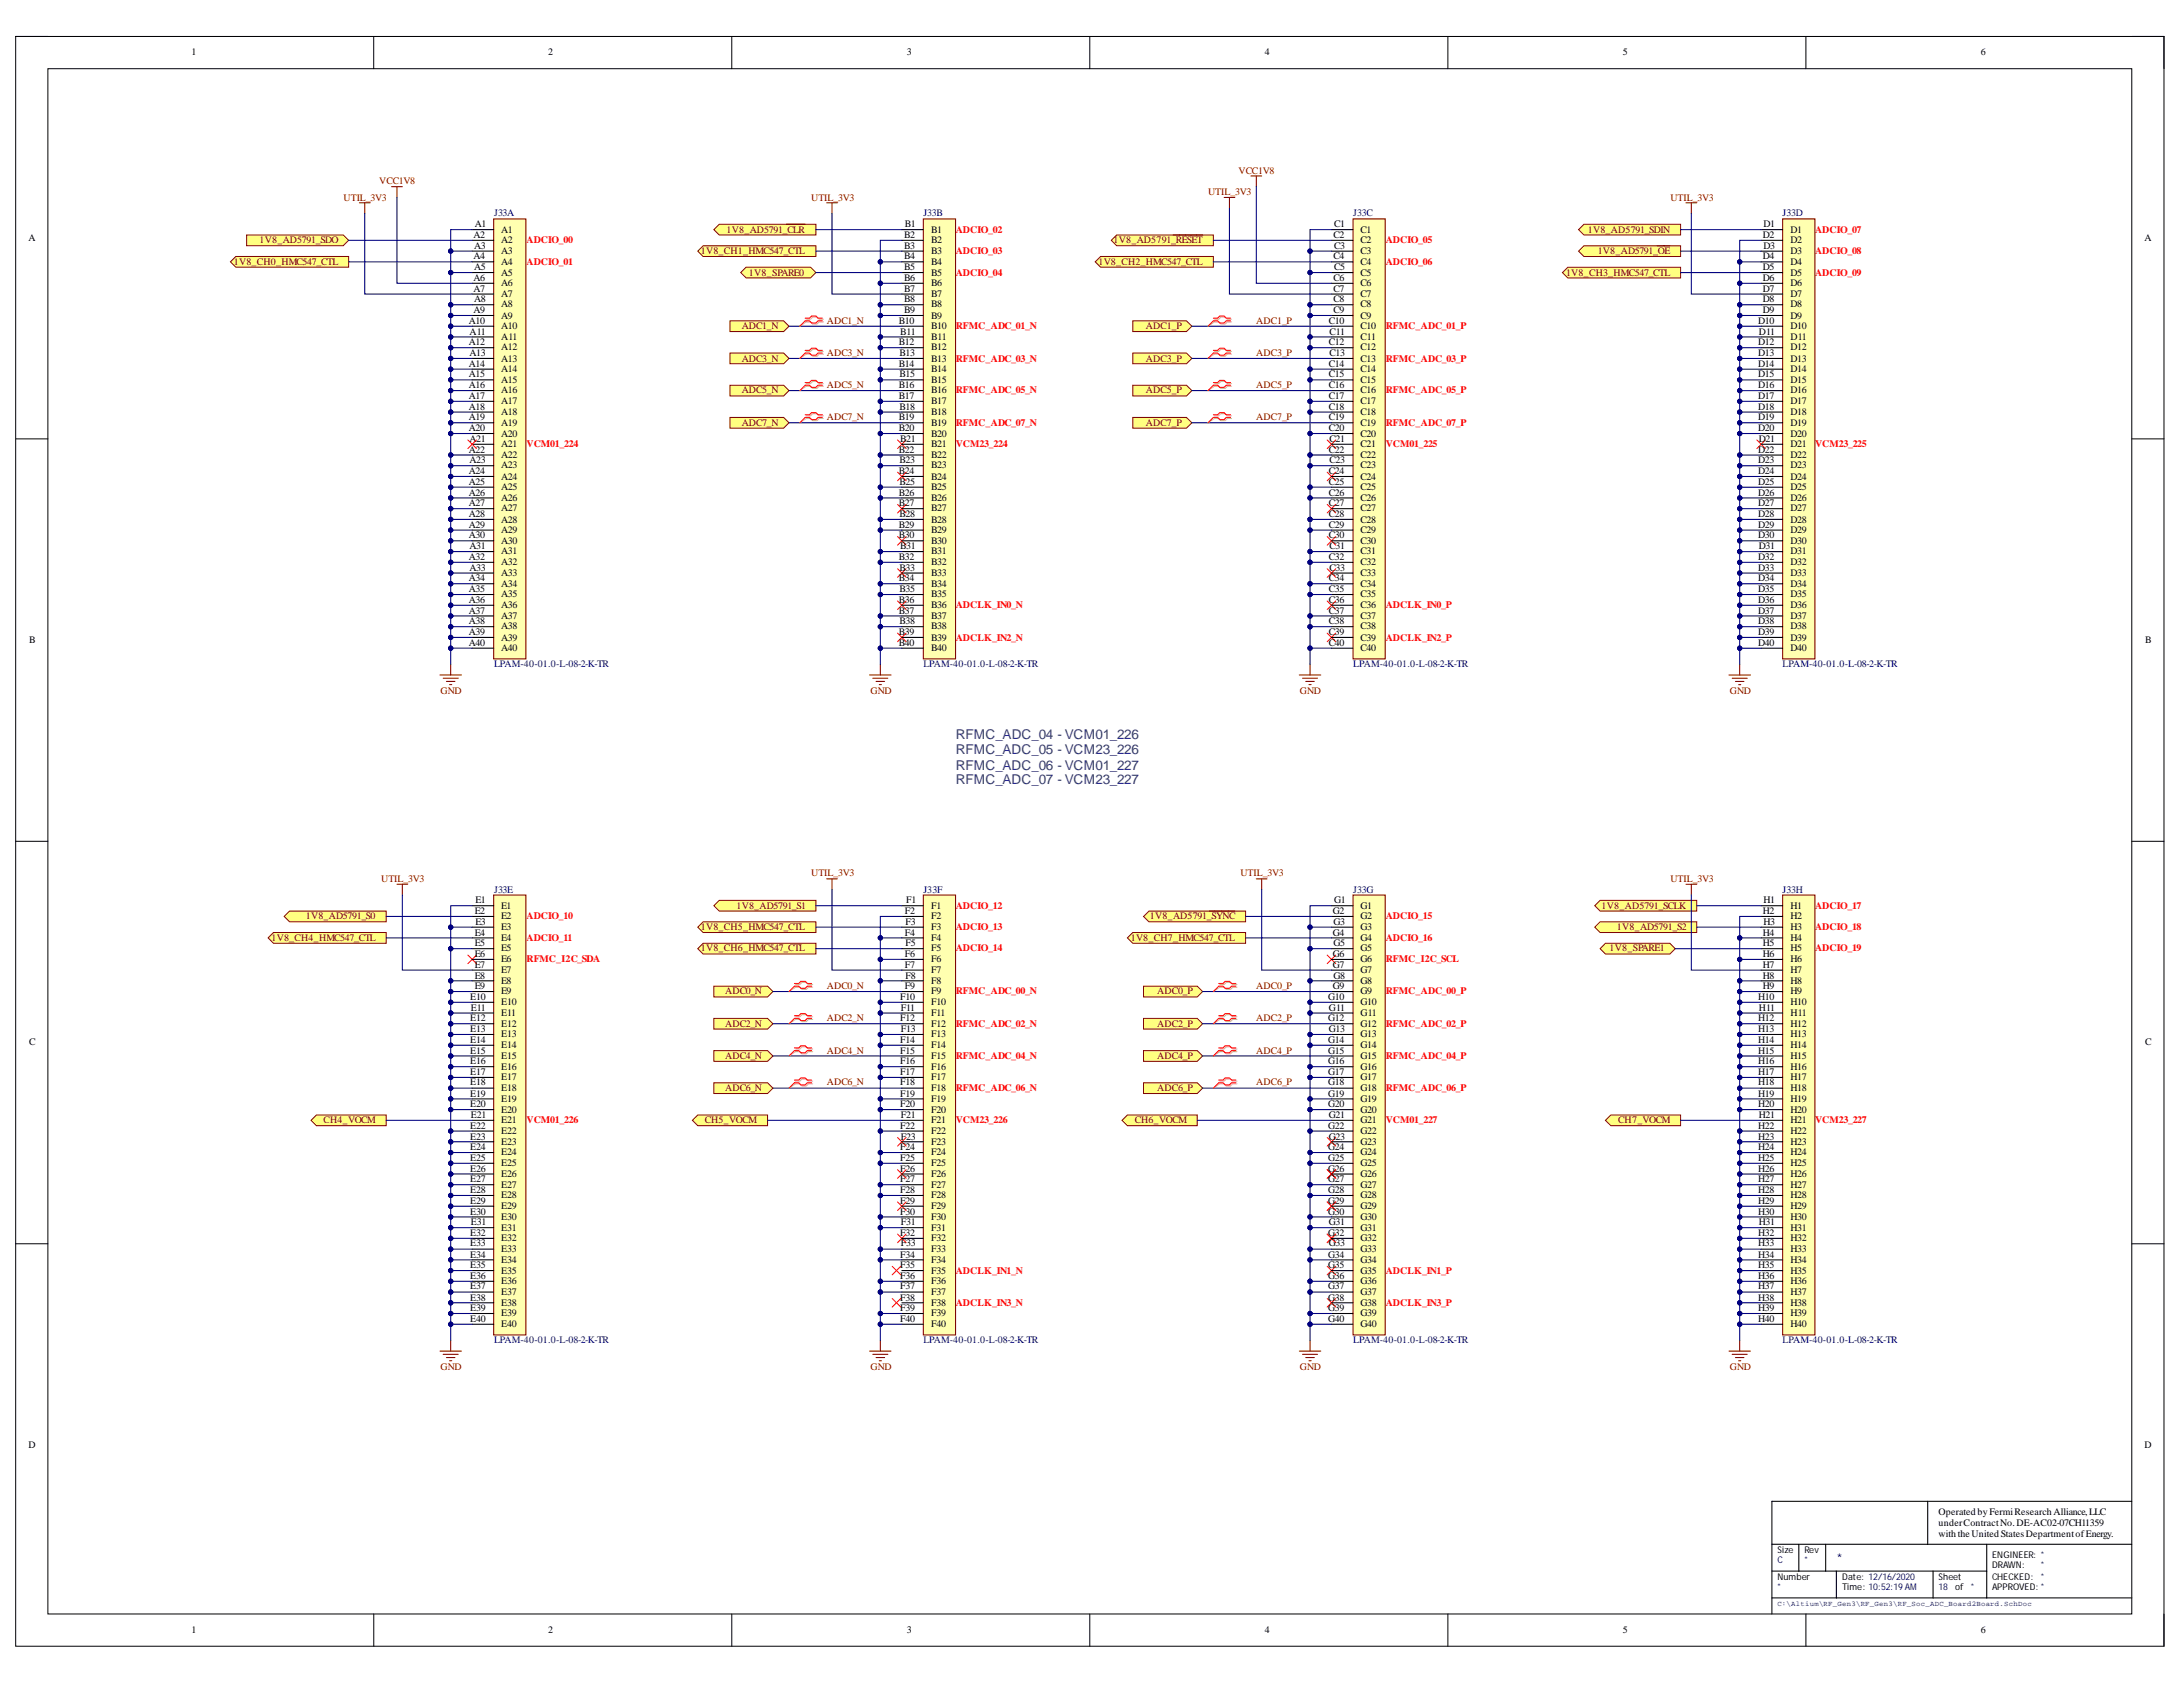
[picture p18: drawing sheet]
<svg xmlns="http://www.w3.org/2000/svg" width="279mm" height="216mm" viewBox="0 0 279 216" stroke-linecap="round" stroke-linejoin="round" font-family="sans-serif">
<defs><g id="words">
<g font-size="1.7" fill="#1f497d">
<text x="122.3" y="94.6">RFMC_ADC_04 - VCM01_226</text>
<text x="122.3" y="96.5">RFMC_ADC_05 - VCM23_226</text>
<text x="122.3" y="98.5">RFMC_ADC_06 - VCM01_227</text>
<text x="122.3" y="100.3">RFMC_ADC_07 - VCM23_227</text>
</g>
<text font-size="1.7" fill="#000080" x="235.1" y="200">*</text>
<g font-size="1.3">
<text x="24.5" y="7.1">1</text>
<text x="70.2" y="7.1">2</text>
<text x="116.1" y="7.1">3</text>
<text x="161.9" y="7.1">4</text>
<text x="207.7" y="7.1">5</text>
<text x="253.5" y="7.1">6</text>
<text x="60.8" y="29">A1</text>
<text x="64.2" y="29.8">A1</text>
<text x="115.8" y="29">B1</text>
<text x="119.2" y="29.8">B1</text>
<text x="170.8" y="29">C1</text>
<text x="174.1" y="29.8">C1</text>
<text x="225.7" y="29">D1</text>
<text x="229.2" y="29.8">D1</text>
<text x="3.6" y="30.8">A</text>
<text x="60.6" y="30.5">A2</text>
<text x="60.6" y="33.2">A4</text>
<text x="60.6" y="36">A6</text>
<text x="60.7" y="31.8">A3</text>
<text x="60.7" y="34.5">A5</text>
<text x="64.2" y="31.2">A2</text>
<text x="64.2" y="32.5">A3</text>
<text x="64.2" y="33.9">A4</text>
<text x="64.2" y="35.3">A5</text>
<text x="115.7" y="30.5">B2</text>
<text x="115.7" y="31.8">B3</text>
<text x="115.7" y="33.2">B4</text>
<text x="115.7" y="34.5">B5</text>
<text x="115.7" y="36">B6</text>
<text x="119.2" y="31.2">B2</text>
<text x="119.2" y="32.5">B3</text>
<text x="119.2" y="33.9">B4</text>
<text x="119.2" y="35.3">B5</text>
<text x="170.7" y="30.5">C2</text>
<text x="170.7" y="33.2">C4</text>
<text x="170.7" y="36">C6</text>
<text x="170.8" y="31.8">C3</text>
<text x="170.8" y="34.5">C5</text>
<text x="174.1" y="31.2">C2</text>
<text x="174.1" y="32.5">C3</text>
<text x="174.1" y="33.9">C4</text>
<text x="174.1" y="35.3">C5</text>
<text x="225.6" y="30.5">D2</text>
<text x="225.6" y="33.2">D4</text>
<text x="225.6" y="34.5">D5</text>
<text x="225.6" y="36">D6</text>
<text x="225.7" y="31.8">D3</text>
<text x="229.2" y="31.2">D2</text>
<text x="229.2" y="32.5">D3</text>
<text x="229.2" y="33.9">D4</text>
<text x="229.2" y="35.3">D5</text>
<text x="274.5" y="30.8">A</text>
<text x="60" y="41.5">A10</text>
<text x="60.6" y="37.3">A7</text>
<text x="60.6" y="40.1">A9</text>
<text x="60.7" y="38.7">A8</text>
<text x="64.2" y="36.6">A6</text>
<text x="64.2" y="38">A7</text>
<text x="64.2" y="39.4">A8</text>
<text x="64.2" y="40.8">A9</text>
<text x="115.1" y="41.5">B10</text>
<text x="115.7" y="37.3">B7</text>
<text x="115.7" y="38.7">B8</text>
<text x="115.7" y="40.1">B9</text>
<text x="119.2" y="36.6">B6</text>
<text x="119.2" y="38">B7</text>
<text x="119.2" y="39.4">B8</text>
<text x="119.2" y="40.8">B9</text>
<text x="170.1" y="41.5">C10</text>
<text x="170.7" y="37.3">C7</text>
<text x="170.7" y="38.7">C8</text>
<text x="170.7" y="40.1">C9</text>
<text x="174.1" y="36.6">C6</text>
<text x="174.1" y="38">C7</text>
<text x="174.1" y="39.4">C8</text>
<text x="174.1" y="40.8">C9</text>
<text x="225" y="41.5">D10</text>
<text x="225.6" y="37.3">D7</text>
<text x="225.6" y="38.7">D8</text>
<text x="225.6" y="40.1">D9</text>
<text x="229.2" y="36.6">D6</text>
<text x="229.2" y="38">D7</text>
<text x="229.2" y="39.4">D8</text>
<text x="229.2" y="40.8">D9</text>
<text x="60" y="44.2">A12</text>
<text x="60" y="47">A14</text>
<text x="60.1" y="42.8">A11</text>
<text x="60.1" y="45.6">A13</text>
<text x="64.2" y="42.1">A10</text>
<text x="64.2" y="43.5">A11</text>
<text x="64.2" y="44.8">A12</text>
<text x="64.2" y="46.3">A13</text>
<text x="64.2" y="47.6">A14</text>
<text x="115.1" y="44.2">B12</text>
<text x="115.1" y="47">B14</text>
<text x="115.1" y="45.6">B13</text>
<text x="115.2" y="42.8">B11</text>
<text x="119.2" y="42.1">B10</text>
<text x="119.2" y="43.5">B11</text>
<text x="119.2" y="44.8">B12</text>
<text x="119.2" y="46.3">B13</text>
<text x="119.2" y="47.6">B14</text>
<text x="170.1" y="44.2">C12</text>
<text x="170.1" y="47">C14</text>
<text x="170.2" y="42.8">C11</text>
<text x="170.2" y="45.6">C13</text>
<text x="174.1" y="42.1">C10</text>
<text x="174.1" y="43.5">C11</text>
<text x="174.1" y="44.8">C12</text>
<text x="174.1" y="46.3">C13</text>
<text x="174.1" y="47.6">C14</text>
<text x="225" y="44.2">D12</text>
<text x="225" y="45.6">D13</text>
<text x="225" y="47">D14</text>
<text x="225.1" y="42.8">D11</text>
<text x="229.2" y="42.1">D10</text>
<text x="229.2" y="43.5">D11</text>
<text x="229.2" y="44.8">D12</text>
<text x="229.2" y="46.3">D13</text>
<text x="229.2" y="47.6">D14</text>
<text x="60" y="48.3">A15</text>
<text x="60" y="49.7">A16</text>
<text x="60" y="51.1">A17</text>
<text x="60" y="52.4">A18</text>
<text x="60" y="53.8">A19</text>
<text x="64.2" y="49">A15</text>
<text x="64.2" y="50.3">A16</text>
<text x="64.2" y="51.8">A17</text>
<text x="64.2" y="53.1">A18</text>
<text x="115.1" y="49.7">B16</text>
<text x="115.1" y="51.1">B17</text>
<text x="115.1" y="53.8">B19</text>
<text x="115.1" y="48.3">B15</text>
<text x="115.1" y="52.4">B18</text>
<text x="119.2" y="49">B15</text>
<text x="119.2" y="50.3">B16</text>
<text x="119.2" y="51.8">B17</text>
<text x="119.2" y="53.1">B18</text>
<text x="170.1" y="48.3">C15</text>
<text x="170.1" y="49.7">C16</text>
<text x="170.1" y="51.1">C17</text>
<text x="170.1" y="52.4">C18</text>
<text x="170.1" y="53.8">C19</text>
<text x="174.1" y="49">C15</text>
<text x="174.1" y="50.3">C16</text>
<text x="174.1" y="51.8">C17</text>
<text x="174.1" y="53.1">C18</text>
<text x="225" y="48.3">D15</text>
<text x="225" y="49.7">D16</text>
<text x="225" y="51.1">D17</text>
<text x="225" y="52.4">D18</text>
<text x="225" y="53.8">D19</text>
<text x="229.2" y="49">D15</text>
<text x="229.2" y="50.3">D16</text>
<text x="229.2" y="51.8">D17</text>
<text x="229.2" y="53.1">D18</text>
<text x="60" y="55.1">A20</text>
<text x="60" y="57.9">A22</text>
<text x="60.1" y="56.6">A21</text>
<text x="60.1" y="59.3">A23</text>
<text x="64.2" y="54.5">A19</text>
<text x="64.2" y="55.9">A20</text>
<text x="64.2" y="57.3">A21</text>
<text x="64.2" y="58.6">A22</text>
<text x="64.2" y="60">A23</text>
<text x="115.1" y="55.1">B20</text>
<text x="115.1" y="57.9">B22</text>
<text x="115.1" y="59.3">B23</text>
<text x="115.2" y="56.6">B21</text>
<text x="119.2" y="54.5">B19</text>
<text x="119.2" y="55.9">B20</text>
<text x="119.2" y="57.3">B21</text>
<text x="119.2" y="58.6">B22</text>
<text x="119.2" y="60">B23</text>
<text x="170.1" y="55.1">C20</text>
<text x="170.1" y="57.9">C22</text>
<text x="170.2" y="56.6">C21</text>
<text x="170.2" y="59.3">C23</text>
<text x="174.1" y="54.5">C19</text>
<text x="174.1" y="55.9">C20</text>
<text x="174.1" y="57.3">C21</text>
<text x="174.1" y="58.6">C22</text>
<text x="174.1" y="60">C23</text>
<text x="225" y="55.1">D20</text>
<text x="225" y="57.9">D22</text>
<text x="225" y="59.3">D23</text>
<text x="225.1" y="56.6">D21</text>
<text x="229.2" y="54.5">D19</text>
<text x="229.2" y="55.9">D20</text>
<text x="229.2" y="57.3">D21</text>
<text x="229.2" y="58.6">D22</text>
<text x="229.2" y="60">D23</text>
<text x="60" y="60.6">A24</text>
<text x="60" y="62.1">A25</text>
<text x="60" y="63.4">A26</text>
<text x="60" y="64.8">A27</text>
<text x="64.2" y="61.4">A24</text>
<text x="64.2" y="62.7">A25</text>
<text x="64.2" y="64.1">A26</text>
<text x="64.2" y="65.4">A27</text>
<text x="115.1" y="60.6">B24</text>
<text x="115.1" y="63.4">B26</text>
<text x="115.1" y="64.8">B27</text>
<text x="115.1" y="62.1">B25</text>
<text x="119.2" y="61.4">B24</text>
<text x="119.2" y="62.7">B25</text>
<text x="119.2" y="64.1">B26</text>
<text x="119.2" y="65.4">B27</text>
<text x="170.1" y="60.6">C24</text>
<text x="170.1" y="62.1">C25</text>
<text x="170.1" y="63.4">C26</text>
<text x="170.1" y="64.8">C27</text>
<text x="174.1" y="61.4">C24</text>
<text x="174.1" y="62.7">C25</text>
<text x="174.1" y="64.1">C26</text>
<text x="174.1" y="65.4">C27</text>
<text x="225" y="60.6">D24</text>
<text x="225" y="62.1">D25</text>
<text x="225" y="63.4">D26</text>
<text x="225" y="64.8">D27</text>
<text x="229.2" y="61.4">D24</text>
<text x="229.2" y="62.7">D25</text>
<text x="229.2" y="64.1">D26</text>
<text x="229.2" y="65.4">D27</text>
<text x="60" y="66.2">A28</text>
<text x="60" y="67.6">A29</text>
<text x="60" y="68.9">A30</text>
<text x="60" y="71.7">A32</text>
<text x="60.1" y="70.3">A31</text>
<text x="64.2" y="66.9">A28</text>
<text x="64.2" y="68.2">A29</text>
<text x="64.2" y="69.6">A30</text>
<text x="64.2" y="70.9">A31</text>
<text x="115.1" y="67.6">B29</text>
<text x="115.1" y="68.9">B30</text>
<text x="115.1" y="71.7">B32</text>
<text x="115.1" y="66.2">B28</text>
<text x="115.2" y="70.3">B31</text>
<text x="119.2" y="66.9">B28</text>
<text x="119.2" y="68.2">B29</text>
<text x="119.2" y="69.6">B30</text>
<text x="119.2" y="70.9">B31</text>
<text x="170.1" y="66.2">C28</text>
<text x="170.1" y="67.6">C29</text>
<text x="170.1" y="68.9">C30</text>
<text x="170.1" y="71.7">C32</text>
<text x="170.2" y="70.3">C31</text>
<text x="174.1" y="66.9">C28</text>
<text x="174.1" y="68.2">C29</text>
<text x="174.1" y="69.6">C30</text>
<text x="174.1" y="70.9">C31</text>
<text x="225" y="66.2">D28</text>
<text x="225" y="67.6">D29</text>
<text x="225" y="68.9">D30</text>
<text x="225" y="71.7">D32</text>
<text x="225.1" y="70.3">D31</text>
<text x="229.2" y="66.9">D28</text>
<text x="229.2" y="68.2">D29</text>
<text x="229.2" y="69.6">D30</text>
<text x="229.2" y="70.9">D31</text>
<text x="60" y="74.4">A34</text>
<text x="60" y="75.7">A35</text>
<text x="60" y="77.2">A36</text>
<text x="60.1" y="73">A33</text>
<text x="64.2" y="72.4">A32</text>
<text x="64.2" y="73.7">A33</text>
<text x="64.2" y="75.1">A34</text>
<text x="64.2" y="76.4">A35</text>
<text x="64.2" y="77.9">A36</text>
<text x="115.1" y="74.4">B34</text>
<text x="115.1" y="77.2">B36</text>
<text x="115.1" y="73">B33</text>
<text x="115.1" y="75.7">B35</text>
<text x="119.2" y="72.4">B32</text>
<text x="119.2" y="73.7">B33</text>
<text x="119.2" y="75.1">B34</text>
<text x="119.2" y="76.4">B35</text>
<text x="119.2" y="77.9">B36</text>
<text x="170.1" y="74.4">C34</text>
<text x="170.1" y="75.7">C35</text>
<text x="170.1" y="77.2">C36</text>
<text x="170.2" y="73">C33</text>
<text x="174.1" y="72.4">C32</text>
<text x="174.1" y="73.7">C33</text>
<text x="174.1" y="75.1">C34</text>
<text x="174.1" y="76.4">C35</text>
<text x="174.1" y="77.9">C36</text>
<text x="225" y="73">D33</text>
<text x="225" y="74.4">D34</text>
<text x="225" y="75.7">D35</text>
<text x="225" y="77.2">D36</text>
<text x="229.2" y="72.4">D32</text>
<text x="229.2" y="73.7">D33</text>
<text x="229.2" y="75.1">D34</text>
<text x="229.2" y="76.4">D35</text>
<text x="229.2" y="77.9">D36</text>
<text x="3.7" y="82.3">B</text>
<text x="60" y="78.5">A37</text>
<text x="60" y="79.9">A38</text>
<text x="60" y="81.2">A39</text>
<text x="60" y="82.7">A40</text>
<text x="64.2" y="79.2">A37</text>
<text x="64.2" y="80.6">A38</text>
<text x="64.2" y="82">A39</text>
<text x="64.2" y="83.3">A40</text>
<text x="115.1" y="78.5">B37</text>
<text x="115.1" y="81.2">B39</text>
<text x="115.1" y="82.7">B40</text>
<text x="115.1" y="79.9">B38</text>
<text x="119.2" y="79.2">B37</text>
<text x="119.2" y="80.6">B38</text>
<text x="119.2" y="82">B39</text>
<text x="119.2" y="83.3">B40</text>
<text x="170.1" y="78.5">C37</text>
<text x="170.1" y="79.9">C38</text>
<text x="170.1" y="81.2">C39</text>
<text x="170.1" y="82.7">C40</text>
<text x="174.1" y="79.2">C37</text>
<text x="174.1" y="80.6">C38</text>
<text x="174.1" y="82">C39</text>
<text x="174.1" y="83.3">C40</text>
<text x="225" y="78.5">D37</text>
<text x="225" y="79.9">D38</text>
<text x="225" y="81.2">D39</text>
<text x="225" y="82.7">D40</text>
<text x="229.2" y="79.2">D37</text>
<text x="229.2" y="80.6">D38</text>
<text x="229.2" y="82">D39</text>
<text x="229.2" y="83.3">D40</text>
<text x="274.6" y="82.3">B</text>
<text x="60.8" y="117">E2</text>
<text x="60.8" y="119.7">E4</text>
<text x="60.9" y="115.6">E1</text>
<text x="60.9" y="118.4">E3</text>
<text x="64.2" y="116.3">E1</text>
<text x="64.2" y="117.6">E2</text>
<text x="64.2" y="119.1">E3</text>
<text x="115.8" y="117">F2</text>
<text x="115.8" y="119.7">F4</text>
<text x="115.9" y="118.4">F3</text>
<text x="116" y="115.6">F1</text>
<text x="119.2" y="116.3">F1</text>
<text x="119.2" y="117.6">F2</text>
<text x="119.2" y="119.1">F3</text>
<text x="170.6" y="117">G2</text>
<text x="170.6" y="119.7">G4</text>
<text x="170.7" y="118.4">G3</text>
<text x="170.8" y="115.6">G1</text>
<text x="174.1" y="116.3">G1</text>
<text x="174.1" y="117.6">G2</text>
<text x="174.1" y="119.1">G3</text>
<text x="225.6" y="117">H2</text>
<text x="225.6" y="119.7">H4</text>
<text x="225.7" y="115.6">H1</text>
<text x="225.7" y="118.4">H3</text>
<text x="229.2" y="116.3">H1</text>
<text x="229.2" y="117.6">H2</text>
<text x="229.2" y="119.1">H3</text>
<text x="60.8" y="121.1">E5</text>
<text x="60.8" y="122.4">E6</text>
<text x="60.8" y="123.9">E7</text>
<text x="60.8" y="125.2">E8</text>
<text x="64.2" y="120.4">E4</text>
<text x="64.2" y="121.8">E5</text>
<text x="64.2" y="123.1">E6</text>
<text x="64.2" y="124.6">E7</text>
<text x="64.2" y="125.9">E8</text>
<text x="115.8" y="122.4">F6</text>
<text x="115.8" y="123.9">F7</text>
<text x="115.9" y="121.1">F5</text>
<text x="115.9" y="125.2">F8</text>
<text x="119.2" y="120.4">F4</text>
<text x="119.2" y="121.8">F5</text>
<text x="119.2" y="123.1">F6</text>
<text x="119.2" y="124.6">F7</text>
<text x="119.2" y="125.9">F8</text>
<text x="170.6" y="122.4">G6</text>
<text x="170.6" y="123.9">G7</text>
<text x="170.7" y="121.1">G5</text>
<text x="170.7" y="125.2">G8</text>
<text x="174.1" y="120.4">G4</text>
<text x="174.1" y="121.8">G5</text>
<text x="174.1" y="123.1">G6</text>
<text x="174.1" y="124.6">G7</text>
<text x="174.1" y="125.9">G8</text>
<text x="225.6" y="121.1">H5</text>
<text x="225.6" y="122.4">H6</text>
<text x="225.6" y="123.9">H7</text>
<text x="225.6" y="125.2">H8</text>
<text x="229.2" y="120.4">H4</text>
<text x="229.2" y="121.8">H5</text>
<text x="229.2" y="123.1">H6</text>
<text x="229.2" y="124.6">H7</text>
<text x="229.2" y="125.9">H8</text>
<text x="60.2" y="127.9">E10</text>
<text x="60.2" y="130.7">E12</text>
<text x="60.3" y="129.4">E11</text>
<text x="60.8" y="126.6">E9</text>
<text x="64.2" y="127.3">E9</text>
<text x="64.2" y="128.6">E10</text>
<text x="64.2" y="130">E11</text>
<text x="64.2" y="131.4">E12</text>
<text x="115.2" y="127.9">F10</text>
<text x="115.2" y="130.7">F12</text>
<text x="115.3" y="129.4">F11</text>
<text x="115.8" y="126.6">F9</text>
<text x="119.2" y="127.3">F9</text>
<text x="119.2" y="128.6">F10</text>
<text x="119.2" y="130">F11</text>
<text x="119.2" y="131.4">F12</text>
<text x="170" y="127.9">G10</text>
<text x="170" y="130.7">G12</text>
<text x="170.1" y="129.4">G11</text>
<text x="170.6" y="126.6">G9</text>
<text x="174.1" y="127.3">G9</text>
<text x="174.1" y="128.6">G10</text>
<text x="174.1" y="130">G11</text>
<text x="174.1" y="131.4">G12</text>
<text x="225" y="127.9">H10</text>
<text x="225" y="130.7">H12</text>
<text x="225.1" y="129.4">H11</text>
<text x="225.6" y="126.6">H9</text>
<text x="229.2" y="127.3">H9</text>
<text x="229.2" y="128.6">H10</text>
<text x="229.2" y="130">H11</text>
<text x="229.2" y="131.4">H12</text>
<text x="3.7" y="133.8">C</text>
<text x="60.2" y="132.1">E13</text>
<text x="60.2" y="133.4">E14</text>
<text x="60.2" y="134.9">E15</text>
<text x="60.2" y="136.2">E16</text>
<text x="60.2" y="137.6">E17</text>
<text x="64.2" y="132.7">E13</text>
<text x="64.2" y="134.2">E14</text>
<text x="64.2" y="135.5">E15</text>
<text x="64.2" y="136.9">E16</text>
<text x="115.2" y="133.4">F14</text>
<text x="115.2" y="134.9">F15</text>
<text x="115.2" y="136.2">F16</text>
<text x="115.2" y="137.6">F17</text>
<text x="115.3" y="132.1">F13</text>
<text x="119.2" y="132.7">F13</text>
<text x="119.2" y="134.2">F14</text>
<text x="119.2" y="135.5">F15</text>
<text x="119.2" y="136.9">F16</text>
<text x="170" y="133.4">G14</text>
<text x="170" y="134.9">G15</text>
<text x="170" y="136.2">G16</text>
<text x="170" y="137.6">G17</text>
<text x="170.1" y="132.1">G13</text>
<text x="174.1" y="132.7">G13</text>
<text x="174.1" y="134.2">G14</text>
<text x="174.1" y="135.5">G15</text>
<text x="174.1" y="136.9">G16</text>
<text x="225" y="132.1">H13</text>
<text x="225" y="133.4">H14</text>
<text x="225" y="134.9">H15</text>
<text x="225" y="136.2">H16</text>
<text x="225" y="137.6">H17</text>
<text x="229.2" y="132.7">H13</text>
<text x="229.2" y="134.2">H14</text>
<text x="229.2" y="135.5">H15</text>
<text x="229.2" y="136.9">H16</text>
<text x="274.6" y="133.8">C</text>
<text x="60.2" y="138.9">E18</text>
<text x="60.2" y="140.3">E19</text>
<text x="60.2" y="141.7">E20</text>
<text x="60.3" y="143.1">E21</text>
<text x="64.2" y="138.2">E17</text>
<text x="64.2" y="139.7">E18</text>
<text x="64.2" y="141">E19</text>
<text x="64.2" y="142.4">E20</text>
<text x="64.2" y="143.7">E21</text>
<text x="115.2" y="138.9">F18</text>
<text x="115.2" y="140.3">F19</text>
<text x="115.2" y="141.7">F20</text>
<text x="115.3" y="143.1">F21</text>
<text x="119.2" y="138.2">F17</text>
<text x="119.2" y="139.7">F18</text>
<text x="119.2" y="141">F19</text>
<text x="119.2" y="142.4">F20</text>
<text x="119.2" y="143.7">F21</text>
<text x="170" y="138.9">G18</text>
<text x="170" y="140.3">G19</text>
<text x="170" y="141.7">G20</text>
<text x="170.1" y="143.1">G21</text>
<text x="174.1" y="138.2">G17</text>
<text x="174.1" y="139.7">G18</text>
<text x="174.1" y="141">G19</text>
<text x="174.1" y="142.4">G20</text>
<text x="174.1" y="143.7">G21</text>
<text x="225" y="138.9">H18</text>
<text x="225" y="140.3">H19</text>
<text x="225" y="141.7">H20</text>
<text x="225.1" y="143.1">H21</text>
<text x="229.2" y="138.2">H17</text>
<text x="229.2" y="139.7">H18</text>
<text x="229.2" y="141">H19</text>
<text x="229.2" y="142.4">H20</text>
<text x="229.2" y="143.7">H21</text>
<text x="60.2" y="144.5">E22</text>
<text x="60.2" y="145.8">E23</text>
<text x="60.2" y="147.2">E24</text>
<text x="60.2" y="148.5">E25</text>
<text x="60.2" y="150">E26</text>
<text x="64.2" y="145.2">E22</text>
<text x="64.2" y="146.5">E23</text>
<text x="64.2" y="147.9">E24</text>
<text x="64.2" y="149.2">E25</text>
<text x="115.2" y="144.5">F22</text>
<text x="115.2" y="147.2">F24</text>
<text x="115.2" y="148.5">F25</text>
<text x="115.2" y="150">F26</text>
<text x="115.3" y="145.8">F23</text>
<text x="119.2" y="145.2">F22</text>
<text x="119.2" y="146.5">F23</text>
<text x="119.2" y="147.9">F24</text>
<text x="119.2" y="149.2">F25</text>
<text x="170" y="144.5">G22</text>
<text x="170" y="147.2">G24</text>
<text x="170" y="148.5">G25</text>
<text x="170" y="150">G26</text>
<text x="170.1" y="145.8">G23</text>
<text x="174.1" y="145.2">G22</text>
<text x="174.1" y="146.5">G23</text>
<text x="174.1" y="147.9">G24</text>
<text x="174.1" y="149.2">G25</text>
<text x="225" y="144.5">H22</text>
<text x="225" y="145.8">H23</text>
<text x="225" y="147.2">H24</text>
<text x="225" y="148.5">H25</text>
<text x="225" y="150">H26</text>
<text x="229.2" y="145.2">H22</text>
<text x="229.2" y="146.5">H23</text>
<text x="229.2" y="147.9">H24</text>
<text x="229.2" y="149.2">H25</text>
<text x="60.2" y="151.3">E27</text>
<text x="60.2" y="152.7">E28</text>
<text x="60.2" y="154">E29</text>
<text x="60.2" y="155.5">E30</text>
<text x="64.2" y="150.7">E26</text>
<text x="64.2" y="152">E27</text>
<text x="64.2" y="153.4">E28</text>
<text x="64.2" y="154.7">E29</text>
<text x="115.2" y="151.3">F27</text>
<text x="115.2" y="152.7">F28</text>
<text x="115.2" y="154">F29</text>
<text x="115.2" y="155.5">F30</text>
<text x="119.2" y="150.7">F26</text>
<text x="119.2" y="152">F27</text>
<text x="119.2" y="153.4">F28</text>
<text x="119.2" y="154.7">F29</text>
<text x="170" y="151.3">G27</text>
<text x="170" y="152.7">G28</text>
<text x="170" y="154">G29</text>
<text x="170" y="155.5">G30</text>
<text x="174.1" y="150.7">G26</text>
<text x="174.1" y="152">G27</text>
<text x="174.1" y="153.4">G28</text>
<text x="174.1" y="154.7">G29</text>
<text x="225" y="151.3">H27</text>
<text x="225" y="152.7">H28</text>
<text x="225" y="154">H29</text>
<text x="225" y="155.5">H30</text>
<text x="229.2" y="150.7">H26</text>
<text x="229.2" y="152">H27</text>
<text x="229.2" y="153.4">H28</text>
<text x="229.2" y="154.7">H29</text>
<text x="60.2" y="158.2">E32</text>
<text x="60.2" y="159.5">E33</text>
<text x="60.2" y="161">E34</text>
<text x="60.3" y="156.8">E31</text>
<text x="64.2" y="156.1">E30</text>
<text x="64.2" y="157.5">E31</text>
<text x="64.2" y="158.8">E32</text>
<text x="64.2" y="160.3">E33</text>
<text x="64.2" y="161.6">E34</text>
<text x="115.2" y="158.2">F32</text>
<text x="115.2" y="161">F34</text>
<text x="115.3" y="156.8">F31</text>
<text x="115.3" y="159.5">F33</text>
<text x="119.2" y="156.1">F30</text>
<text x="119.2" y="157.5">F31</text>
<text x="119.2" y="158.8">F32</text>
<text x="119.2" y="160.3">F33</text>
<text x="119.2" y="161.6">F34</text>
<text x="170" y="158.2">G32</text>
<text x="170" y="161">G34</text>
<text x="170.1" y="156.8">G31</text>
<text x="170.1" y="159.5">G33</text>
<text x="174.1" y="156.1">G30</text>
<text x="174.1" y="157.5">G31</text>
<text x="174.1" y="158.8">G32</text>
<text x="174.1" y="160.3">G33</text>
<text x="174.1" y="161.6">G34</text>
<text x="225" y="158.2">H32</text>
<text x="225" y="159.5">H33</text>
<text x="225" y="161">H34</text>
<text x="225.1" y="156.8">H31</text>
<text x="229.2" y="156.1">H30</text>
<text x="229.2" y="157.5">H31</text>
<text x="229.2" y="158.8">H32</text>
<text x="229.2" y="160.3">H33</text>
<text x="229.2" y="161.6">H34</text>
<text x="60.2" y="162.3">E35</text>
<text x="60.2" y="163.7">E36</text>
<text x="60.2" y="165">E37</text>
<text x="60.2" y="166.4">E38</text>
<text x="60.2" y="167.8">E39</text>
<text x="64.2" y="163">E35</text>
<text x="64.2" y="164.3">E36</text>
<text x="64.2" y="165.8">E37</text>
<text x="64.2" y="167.1">E38</text>
<text x="115.2" y="162.3">F35</text>
<text x="115.2" y="163.7">F36</text>
<text x="115.2" y="165">F37</text>
<text x="115.2" y="166.4">F38</text>
<text x="115.2" y="167.8">F39</text>
<text x="119.2" y="163">F35</text>
<text x="119.2" y="164.3">F36</text>
<text x="119.2" y="165.8">F37</text>
<text x="119.2" y="167.1">F38</text>
<text x="170" y="162.3">G35</text>
<text x="170" y="163.7">G36</text>
<text x="170" y="165">G37</text>
<text x="170" y="166.4">G38</text>
<text x="170" y="167.8">G39</text>
<text x="174.1" y="163">G35</text>
<text x="174.1" y="164.3">G36</text>
<text x="174.1" y="165.8">G37</text>
<text x="174.1" y="167.1">G38</text>
<text x="225" y="162.3">H35</text>
<text x="225" y="163.7">H36</text>
<text x="225" y="165">H37</text>
<text x="225" y="166.4">H38</text>
<text x="225" y="167.8">H39</text>
<text x="229.2" y="163">H35</text>
<text x="229.2" y="164.3">H36</text>
<text x="229.2" y="165.8">H37</text>
<text x="229.2" y="167.1">H38</text>
<text x="60.2" y="169.1">E40</text>
<text x="64.2" y="168.5">E39</text>
<text x="64.2" y="169.8">E40</text>
<text x="115.2" y="169.1">F40</text>
<text x="119.2" y="168.5">F39</text>
<text x="119.2" y="169.8">F40</text>
<text x="170" y="169.1">G40</text>
<text x="174.1" y="168.5">G39</text>
<text x="174.1" y="169.8">G40</text>
<text x="225" y="169.1">H40</text>
<text x="229.2" y="168.5">H39</text>
<text x="229.2" y="169.8">H40</text>
<text x="3.6" y="185.3">D</text>
<text x="274.5" y="185.3">D</text>
<text x="248.1" y="193.9">OperatedbyFermiResearchAlliance,LLC</text>
<text x="248.1" y="195.2">underContractNo.DE-AC02-07CH11359</text>
<text x="248.1" y="196.7">withtheUnitedStatesDepartmentofEnergy.</text>
<text x="24.5" y="209">1</text>
<text x="70.2" y="209">2</text>
<text x="116.1" y="209">3</text>
<text x="161.9" y="209">4</text>
<text x="207.7" y="209">5</text>
<text x="253.5" y="209">6</text>
</g>
<g font-size="1.3" fill="#800000">
<text x="48.5" y="23.6">VCC1V8</text>
<text x="158.5" y="22.2">VCC1V8</text>
<text x="44" y="25.7">UTIL_3V3</text>
<text x="93" y="29.8">1V8_AD5791_CLR</text>
<text x="103.8" y="25.7">UTIL_3V3</text>
<text x="154.6" y="25">UTIL_3V3</text>
<text x="203.2" y="29.8">1V8_AD5791_SDIN</text>
<text x="213.8" y="25.7">UTIL_3V3</text>
<text x="29.9" y="33.9">1V8_CH0_HMC547_CTL</text>
<text x="33.2" y="31.2">1V8_AD5791_SDO</text>
<text x="89.7" y="32.5">1V8_CH1_HMC547_CTL</text>
<text x="95.9" y="35.3">1V8_SPARE0</text>
<text x="140.6" y="33.9">1V8_CH2_HMC547_CTL</text>
<text x="142.5" y="31.2">1V8_AD5791_RESET</text>
<text x="200.4" y="35.3">1V8_CH3_HMC547_CTL</text>
<text x="204.5" y="32.5">1V8_AD5791_OE</text>
<text x="105.8" y="41.5">ADC1_N</text>
<text x="160.8" y="41.5">ADC1_P</text>
<text x="94.9" y="42.1">ADC1_N</text>
<text x="94.9" y="46.3">ADC3_N</text>
<text x="105.8" y="45.6">ADC3_N</text>
<text x="146.7" y="42.1">ADC1_P</text>
<text x="146.7" y="46.3">ADC3_P</text>
<text x="160.8" y="45.6">ADC3_P</text>
<text x="94.9" y="50.3">ADC5_N</text>
<text x="105.8" y="49.7">ADC5_N</text>
<text x="105.8" y="53.8">ADC7_N</text>
<text x="146.7" y="50.3">ADC5_P</text>
<text x="160.8" y="53.8">ADC7_P</text>
<text x="160.8" y="49.7">ADC5_P</text>
<text x="94.9" y="54.5">ADC7_N</text>
<text x="146.7" y="54.5">ADC7_P</text>
<text x="56.4" y="88.8">GND</text>
<text x="111.4" y="88.8">GND</text>
<text x="166.4" y="88.8">GND</text>
<text x="221.4" y="88.8">GND</text>
<text x="48.8" y="112.8">UTIL_3V3</text>
<text x="103.8" y="112.1">UTIL_3V3</text>
<text x="158.8" y="112.1">UTIL_3V3</text>
<text x="213.8" y="112.8">UTIL_3V3</text>
<text x="39.1" y="117.6">1V8_AD5791_S0</text>
<text x="89.7" y="119.1">1V8_CH5_HMC547_CTL</text>
<text x="94.3" y="116.3">1V8_AD5791_S1</text>
<text x="147.2" y="117.6">1V8_AD5791_SYNC</text>
<text x="205" y="116.3">1V8_AD5791_SCLK</text>
<text x="206.9" y="119.1">1V8_AD5791_S2</text>
<text x="34.7" y="120.4">1V8_CH4_HMC547_CTL</text>
<text x="89.7" y="121.8">1V8_CH6_HMC547_CTL</text>
<text x="144.7" y="120.4">1V8_CH7_HMC547_CTL</text>
<text x="206" y="121.8">1V8_SPARE1</text>
<text x="92.8" y="127.3">ADC0_N</text>
<text x="92.8" y="131.4">ADC2_N</text>
<text x="105.8" y="126.6">ADC0_N</text>
<text x="105.8" y="130.7">ADC2_N</text>
<text x="148.1" y="127.3">ADC0_P</text>
<text x="148.1" y="131.4">ADC2_P</text>
<text x="160.8" y="130.7">ADC2_P</text>
<text x="160.8" y="126.6">ADC0_P</text>
<text x="92.8" y="135.5">ADC4_N</text>
<text x="105.8" y="134.9">ADC4_N</text>
<text x="148.1" y="135.5">ADC4_P</text>
<text x="160.8" y="134.9">ADC4_P</text>
<text x="41.4" y="143.7">CH4_VOCM</text>
<text x="90.2" y="143.7">CH5_VOCM</text>
<text x="92.8" y="139.7">ADC6_N</text>
<text x="105.8" y="138.9">ADC6_N</text>
<text x="145.2" y="143.7">CH6_VOCM</text>
<text x="148.1" y="139.7">ADC6_P</text>
<text x="160.8" y="138.9">ADC6_P</text>
<text x="207.1" y="143.7">CH7_VOCM</text>
<text x="56.4" y="175.3">GND</text>
<text x="111.4" y="175.3">GND</text>
<text x="166.4" y="175.3">GND</text>
<text x="221.4" y="175.3">GND</text>
</g>
<g font-size="1.3" fill="#000080">
<text x="63.2" y="27.7">J33A</text>
<text x="118.2" y="27.7">J33B</text>
<text x="173.2" y="27.7">J33C</text>
<text x="228.2" y="27.7">J33D</text>
<text x="63.2" y="85.4">LPAM-40-01.0-L-08-2-K-TR</text>
<text x="118.2" y="85.4">LPAM-40-01.0-L-08-2-K-TR</text>
<text x="173.2" y="85.4">LPAM-40-01.0-L-08-2-K-TR</text>
<text x="228.2" y="85.4">LPAM-40-01.0-L-08-2-K-TR</text>
<text x="63.2" y="114.3">J33E</text>
<text x="118.2" y="114.3">J33F</text>
<text x="173.2" y="114.3">J33G</text>
<text x="228.2" y="114.3">J33H</text>
<text x="63.2" y="171.9">LPAM-40-01.0-L-08-2-K-TR</text>
<text x="118.2" y="171.9">LPAM-40-01.0-L-08-2-K-TR</text>
<text x="173.2" y="171.9">LPAM-40-01.0-L-08-2-K-TR</text>
<text x="228.2" y="171.9">LPAM-40-01.0-L-08-2-K-TR</text>
</g>
<g font-size="1.3" fill="#f00">
<text x="122.3" y="29.8">ADCIO_02</text>
<text x="232.3" y="29.8">ADCIO_07</text>
<text x="67.4" y="31.2">ADCIO_00</text>
<text x="67.4" y="33.9">ADCIO_01</text>
<text x="122.3" y="32.5">ADCIO_03</text>
<text x="122.3" y="35.3">ADCIO_04</text>
<text x="177.4" y="31.2">ADCIO_05</text>
<text x="177.4" y="33.9">ADCIO_06</text>
<text x="232.3" y="32.5">ADCIO_08</text>
<text x="232.3" y="35.3">ADCIO_09</text>
<text x="122.3" y="42.1">RFMC_ADC_01_N</text>
<text x="122.3" y="46.3">RFMC_ADC_03_N</text>
<text x="177.4" y="42.1">RFMC_ADC_01_P</text>
<text x="177.4" y="46.3">RFMC_ADC_03_P</text>
<text x="122.3" y="50.3">RFMC_ADC_05_N</text>
<text x="177.4" y="50.3">RFMC_ADC_05_P</text>
<text x="67.4" y="57.3">VCM01_224</text>
<text x="122.3" y="54.5">RFMC_ADC_07_N</text>
<text x="122.3" y="57.3">VCM23_224</text>
<text x="177.4" y="54.5">RFMC_ADC_07_P</text>
<text x="177.4" y="57.3">VCM01_225</text>
<text x="232.3" y="57.3">VCM23_225</text>
<text x="122.3" y="77.9">ADCLK_IN0_N</text>
<text x="177.4" y="77.9">ADCLK_IN0_P</text>
<text x="122.3" y="82">ADCLK_IN2_N</text>
<text x="177.4" y="82">ADCLK_IN2_P</text>
<text x="67.4" y="117.6">ADCIO_10</text>
<text x="122.3" y="116.3">ADCIO_12</text>
<text x="122.3" y="119.1">ADCIO_13</text>
<text x="177.4" y="117.6">ADCIO_15</text>
<text x="232.3" y="116.3">ADCIO_17</text>
<text x="232.3" y="119.1">ADCIO_18</text>
<text x="67.4" y="120.4">ADCIO_11</text>
<text x="67.4" y="123.1">RFMC_I2C_SDA</text>
<text x="122.3" y="121.8">ADCIO_14</text>
<text x="177.4" y="120.4">ADCIO_16</text>
<text x="177.4" y="123.1">RFMC_I2C_SCL</text>
<text x="232.3" y="121.8">ADCIO_19</text>
<text x="122.3" y="127.3">RFMC_ADC_00_N</text>
<text x="122.3" y="131.4">RFMC_ADC_02_N</text>
<text x="177.4" y="127.3">RFMC_ADC_00_P</text>
<text x="177.4" y="131.4">RFMC_ADC_02_P</text>
<text x="122.3" y="135.5">RFMC_ADC_04_N</text>
<text x="177.4" y="135.5">RFMC_ADC_04_P</text>
<text x="67.4" y="143.7">VCM01_226</text>
<text x="122.3" y="139.7">RFMC_ADC_06_N</text>
<text x="122.3" y="143.7">VCM23_226</text>
<text x="177.4" y="139.7">RFMC_ADC_06_P</text>
<text x="177.4" y="143.7">VCM01_227</text>
<text x="232.3" y="143.7">VCM23_227</text>
<text x="122.3" y="163">ADCLK_IN1_N</text>
<text x="122.3" y="167.1">ADCLK_IN3_N</text>
<text x="177.4" y="167.1">ADCLK_IN3_P</text>
<text x="177.4" y="163">ADCLK_IN1_P</text>
</g>
<g font-size="1.2" fill="#000080">
<text x="227.5" y="203.5">*</text>
<text x="227.5" y="200.1">C</text>
<text x="230.9" y="200.1">*</text>
<text x="248.1" y="203.5">18</text>
<text x="252.3" y="203.5">*</text>
<text x="261.2" y="200.7">*</text>
<text x="261.2" y="202.2">*</text>
</g>
<g font-size="1.2">
<text x="227.5" y="198.7">Size</text>
<text x="227.5" y="202.2">Number</text>
<text x="230.9" y="198.7">Rev</text>
<text x="235.8" y="202.2">Date: 12/16/2020</text>
<text x="235.8" y="203.5">Time: 10:52:19 AM</text>
<text x="248.1" y="202.2">Sheet</text>
<text x="250.2" y="203.5">of</text>
<text x="255" y="199.4">ENGINEER: *</text>
<text x="255" y="200.7">DRAWN:</text>
<text x="255" y="202.2">CHECKED:</text>
<text x="255" y="203.5">APPROVED: *</text>
</g>
<text font-size=".9" fill="#000080" x="227.5" y="205.5">C:\Altium\RF_Gen3\RF_Gen3\RF_Soc_ADC_Board2Board.SchDoc</text>
</g></defs>
<path d="M2 4.7h275v206h-275z" fill="none" stroke="#000" stroke-width=".13"/>
<path d="M6.1 8.8h266.7v197.8h-266.7z" fill-rule="evenodd" fill="#fff"/>
<g fill="none" stroke="#000" stroke-width=".13">
<path d="M2 4.7h4.1M6.1 8.8h266.7v197.8h-266.7zM47.8 4.7v4.1M93.7 4.7v4.1M139.5 4.7v4.1M185.3 4.7v4.1M231.1 4.7v4.1M272.8 4.7h4.2v4.1M2 56.2h4.1M272.8 56.2h4.2M2 107.7h4.1M272.8 107.7h4.2"/>
<path d="M2 159.2h4.1M272.8 159.2h4.2M47.8 206.6v4.1M93.7 206.6v4.1M139.5 206.6v4.1M185.3 206.6v4.1M231.1 206.6v4.1M277 206.6v4.1"/>
</g>
<path d="M226.8 197.6h46M230.2 197.6v3.5M233.7 197.6v3.5M246.7 192.1v5.5M254.3 197.6v6.9M272.8 192.1h-46v14.5M226.8 201.1h27.5M226.8 204.5h46M235 201.1v3.4M247.4 201.1v3.4" fill="none" stroke="#000" stroke-width=".14"/>
<path d="M63.2 28h4.1v56.3h-4.1z" fill-rule="evenodd" fill="#ffffb0"/>
<g fill="none" stroke="#800000" stroke-width=".14">
<path d="M46 26h1.4M46.7 26v1.3M50.1 23.9h1.4M50.8 23.9v1.4M63.2 28h4.1v56.3h-4.1zM105.8 26h1.4M106.5 26v1.3M156.7 25.3h1.3M157.4 25.3v1.3M160.1 22.5h1.4M160.8 22.5v1.4M215.8 26h1.4"/>
<path d="M216.5 26v1.3M56.3 86.4h2.8M56.7 86.8h1.9M57.1 87.2h1.1M57.5 87.6h.3M57.7 85v1.4M111.3 86.4h2.7M111.7 86.8h1.9M112.1 87.2h1.1M112.5 87.6h.3M112.7 85v1.4M166.3 86.4h2.7"/>
<path d="M166.7 86.8h1.9M167.1 87.2h1.1M167.5 87.6h.3M167.7 85v1.4M221.3 86.4h2.7M221.7 86.8h1.9M222.1 87.2h1.1M222.5 87.6h.3M222.7 85v1.4M50.8 113.2h1.4M51.5 113.2v1.3M105.8 112.5h1.4"/>
<path d="M106.5 112.5v1.3M160.8 112.5h1.4M161.5 112.5v1.3M215.8 113.2h1.4M216.5 113.2v1.3M56.3 172.9h2.8M56.7 173.3h1.9M57.1 173.7h1.1M57.5 174.1h.3M57.7 171.5v1.4M111.3 172.9h2.7M111.7 173.3h1.9"/>
<path d="M112.1 173.7h1.1M112.5 174.1h.3M112.7 171.5v1.4M166.3 172.9h2.7M166.7 173.3h1.9M167.1 173.7h1.1M167.5 174.1h.3M167.7 171.5v1.4M221.3 172.9h2.7M221.7 173.3h1.9M222.1 173.7h1.1M222.5 174.1h.3"/>
<path d="M222.7 171.5v1.4"/>
</g>
<g fill="none" stroke="#000" stroke-width=".14">
<path d="M60.4 29.4h2.8M60.4 30.8h2.8M60.4 32.1h2.8M60.4 33.5h2.8M60.4 34.9h2.8M60.4 36.3h2.8M60.4 37.6h2.8M60.4 39h2.8M60.4 40.4h2.8M60.4 41.7h2.8M60.4 43.1h2.8M60.4 44.5h2.8"/>
<path d="M60.4 45.9h2.8M60.4 47.2h2.8M60.4 48.6h2.8M60.4 50h2.8M60.4 51.4h2.8M60.4 52.7h2.8M60.4 54.1h2.8M60.4 55.5h2.8M60.4 56.9h2.8M60.4 58.2h2.8M60.4 59.6h2.8M60.4 61h2.8"/>
<path d="M60.4 62.3h2.8M60.4 63.7h2.8M60.4 65.1h2.8M60.4 66.5h2.8M60.4 67.8h2.8M60.4 69.2h2.8M60.4 70.6h2.8M60.4 72h2.8M60.4 73.3h2.8M60.4 74.7h2.8M60.4 76.1h2.8M60.4 77.5h2.8"/>
<path d="M60.4 78.8h2.8M60.4 80.2h2.8M60.4 81.6h2.8M60.4 83h2.8"/>
</g>
<g fill="none" stroke="#f00" stroke-width=".13">
<path d="M114.9 60.4l1.1 1.1M114.9 64.5l1.1 1.1M114.9 68.7l1.1 1.1M114.9 72.8l1.1 1.1M116 60.4l-1.1 1.1M116 64.5l-1.1 1.1M116 68.7l-1.1 1.1M116 72.8l-1.1 1.1M169.9 60.4l1.1 1.1M169.9 64.5l1.1 1.1M169.9 68.7l1.1 1.1M169.9 72.8l1.1 1.1"/>
<path d="M171 60.4l-1.1 1.1M171 64.5l-1.1 1.1M171 68.7l-1.1 1.1M171 72.8l-1.1 1.1M114.9 145.6l1.1 1.1M114.9 149.7l1.1 1.1M114.9 153.8l1.1 1.1M114.9 157.9l1.1 1.1M116 145.6l-1.1 1.1M116 149.7l-1.1 1.1M116 153.8l-1.1 1.1M116 157.9l-1.1 1.1"/>
<path d="M169.9 145.6l1.1 1.1M169.9 149.7l1.1 1.1M169.9 153.8l1.1 1.1M169.9 157.9l1.1 1.1M171 145.6l-1.1 1.1M171 149.7l-1.1 1.1M171 153.8l-1.1 1.1M171 157.9l-1.1 1.1"/>
</g>
<path d="M146.4 126.2h6.8l.7 .7-.7 .7h-6.8z" fill-rule="evenodd" fill="#ffff80"/>
<path d="M146.4 126.2h6.8l.7 .7-.7 .7h-6.8z" fill="none" stroke="#800000" stroke-width=".13"/>
<path d="M91.4 126.2h6.8l.7 .7-.7 .7h-6.8z" fill-rule="evenodd" fill="#ffff80"/>
<path d="M91.4 126.2h6.8l.7 .7-.7 .7h-6.8z" fill="none" stroke="#800000" stroke-width=".13"/>
<path d="M146.4 130.3h6.8l.7 .7-.7 .7h-6.8z" fill-rule="evenodd" fill="#ffff80"/>
<path d="M146.4 130.3h6.8l.7 .7-.7 .7h-6.8z" fill="none" stroke="#800000" stroke-width=".13"/>
<path d="M91.4 130.3h6.8l.7 .7-.7 .7h-6.8z" fill-rule="evenodd" fill="#ffff80"/>
<path d="M91.4 130.3h6.8l.7 .7-.7 .7h-6.8z" fill="none" stroke="#800000" stroke-width=".13"/>
<path d="M146.4 134.5h6.8l.7 .6-.7 .7h-6.8z" fill-rule="evenodd" fill="#ffff80"/>
<path d="M146.4 134.5h6.8l.7 .6-.7 .7h-6.8z" fill="none" stroke="#800000" stroke-width=".13"/>
<path d="M91.4 134.5h6.8l.7 .6-.7 .7h-6.8z" fill-rule="evenodd" fill="#ffff80"/>
<path d="M91.4 134.5h6.8l.7 .6-.7 .7h-6.8z" fill="none" stroke="#800000" stroke-width=".13"/>
<path d="M146.4 138.6h6.8l.7 .7-.7 .6h-6.8z" fill-rule="evenodd" fill="#ffff80"/>
<path d="M146.4 138.6h6.8l.7 .7-.7 .6h-6.8z" fill="none" stroke="#800000" stroke-width=".13"/>
<path d="M91.4 138.6h6.8l.7 .7-.7 .6h-6.8z" fill-rule="evenodd" fill="#ffff80"/>
<path d="M91.4 138.6h6.8l.7 .7-.7 .6h-6.8z" fill="none" stroke="#800000" stroke-width=".13"/>
<path d="M145 41.1h6.9l.6 .6-.6 .7h-6.9z" fill-rule="evenodd" fill="#ffff80"/>
<path d="M145 41.1h6.9l.6 .6-.6 .7h-6.9z" fill="none" stroke="#800000" stroke-width=".13"/>
<path d="M93.4 41.1h6.9l.7 .6-.7 .7h-6.9z" fill-rule="evenodd" fill="#ffff80"/>
<path d="M93.4 41.1h6.9l.7 .6-.7 .7h-6.9z" fill="none" stroke="#800000" stroke-width=".13"/>
<path d="M145 45.2h6.9l.6 .7-.6 .7h-6.9z" fill-rule="evenodd" fill="#ffff80"/>
<path d="M145 45.2h6.9l.6 .7-.6 .7h-6.9z" fill="none" stroke="#800000" stroke-width=".13"/>
<path d="M93.4 45.2h6.9l.7 .7-.7 .7h-6.9z" fill-rule="evenodd" fill="#ffff80"/>
<path d="M93.4 45.2h6.9l.7 .7-.7 .7h-6.9z" fill="none" stroke="#800000" stroke-width=".13"/>
<path d="M145 49.3h6.9l.6 .7-.6 .7h-6.9z" fill-rule="evenodd" fill="#ffff80"/>
<path d="M145 49.3h6.9l.6 .7-.6 .7h-6.9z" fill="none" stroke="#800000" stroke-width=".13"/>
<path d="M93.4 49.3h6.9l.7 .7-.7 .7h-6.9z" fill-rule="evenodd" fill="#ffff80"/>
<path d="M93.4 49.3h6.9l.7 .7-.7 .7h-6.9z" fill="none" stroke="#800000" stroke-width=".13"/>
<path d="M145 53.4h6.9l.6 .7-.6 .7h-6.9z" fill-rule="evenodd" fill="#ffff80"/>
<path d="M145 53.4h6.9l.6 .7-.6 .7h-6.9z" fill="none" stroke="#800000" stroke-width=".13"/>
<path d="M93.4 53.4h6.9l.7 .7-.7 .7h-6.9z" fill-rule="evenodd" fill="#ffff80"/>
<path d="M93.4 53.4h6.9l.7 .7-.7 .7h-6.9z" fill="none" stroke="#800000" stroke-width=".13"/>
<path d="M204.1 118.7l.7-.7h12.4v1.3h-12.4z" fill-rule="evenodd" fill="#ffff80"/>
<path d="M204.1 118.7l.7-.7h12.4v1.3h-12.4z" fill="none" stroke="#800000" stroke-width=".13"/>
<path d="M204.1 115.9l.7-.7h12.4v1.4h-12.4z" fill-rule="evenodd" fill="#ffff80"/>
<path d="M204.1 115.9l.7-.7h12.4v1.4h-12.4z" fill="none" stroke="#800000" stroke-width=".13"/>
<path d="M146.4 117.3l.6-.7h12.4v1.4h-12.4z" fill-rule="evenodd" fill="#ffff80"/>
<path d="M146.4 117.3l.6-.7h12.4v1.4h-12.4z" fill="none" stroke="#800000" stroke-width=".13"/>
<path d="M154.8 116.6h3.2" fill="none" stroke="#800000" stroke-width=".14"/>
<path d="M91.4 115.9l.7-.7h12.3v1.4h-12.3z" fill-rule="evenodd" fill="#ffff80"/>
<path d="M91.4 115.9l.7-.7h12.3v1.4h-12.3z" fill="none" stroke="#800000" stroke-width=".13"/>
<path d="M36.4 117.3l.7-.7h12.3v1.4h-12.3z" fill-rule="evenodd" fill="#ffff80"/>
<path d="M36.4 117.3l.7-.7h12.3v1.4h-12.3z" fill="none" stroke="#800000" stroke-width=".13"/>
<path d="M202 32.1l.7-.6h12.4v1.3h-12.4z" fill-rule="evenodd" fill="#ffff80"/>
<path d="M202 32.1l.7-.6h12.4v1.3h-12.4z" fill="none" stroke="#800000" stroke-width=".13"/>
<path d="M212.1 31.5h1.6" fill="none" stroke="#800000" stroke-width=".14"/>
<path d="M202 29.4l.7-.7h12.4v1.4h-12.4z" fill-rule="evenodd" fill="#ffff80"/>
<path d="M202 29.4l.7-.7h12.4v1.4h-12.4z" fill="none" stroke="#800000" stroke-width=".13"/>
<path d="M142.2 30.8l.7-.7h12.4v1.4h-12.4z" fill-rule="evenodd" fill="#ffff80"/>
<path d="M142.2 30.8l.7-.7h12.4v1.4h-12.4z" fill="none" stroke="#800000" stroke-width=".13"/>
<path d="M150.2 30.1h3.7" fill="none" stroke="#800000" stroke-width=".14"/>
<path d="M91.4 29.4l.7-.7h12.3v1.4h-12.3z" fill-rule="evenodd" fill="#ffff80"/>
<path d="M91.4 29.4l.7-.7h12.3v1.4h-12.3z" fill="none" stroke="#800000" stroke-width=".13"/>
<path d="M100.6 28.7h2.5" fill="none" stroke="#800000" stroke-width=".14"/>
<path d="M31.6 30.1h12.3l.7 .7-.7 .7h-12.3z" fill-rule="evenodd" fill="#ffff80"/>
<path d="M31.6 30.1h12.3l.7 .7-.7 .7h-12.3z" fill="none" stroke="#800000" stroke-width=".13"/>
<path d="M29.5 33.5l.7-.7h14.4v1.4h-14.4z" fill-rule="evenodd" fill="#ffff80"/>
<path d="M29.5 33.5l.7-.7h14.4v1.4h-14.4z" fill="none" stroke="#800000" stroke-width=".13"/>
<path d="M89.3 32.1l.7-.6h14.4v1.3h-14.4z" fill-rule="evenodd" fill="#ffff80"/>
<path d="M89.3 32.1l.7-.6h14.4v1.3h-14.4z" fill="none" stroke="#800000" stroke-width=".13"/>
<path d="M140.2 33.5l.7-.7h14.4v1.4h-14.4z" fill-rule="evenodd" fill="#ffff80"/>
<path d="M140.2 33.5l.7-.7h14.4v1.4h-14.4z" fill="none" stroke="#800000" stroke-width=".13"/>
<path d="M200 34.9l.7-.7h14.4v1.4h-14.4z" fill-rule="evenodd" fill="#ffff80"/>
<path d="M200 34.9l.7-.7h14.4v1.4h-14.4z" fill="none" stroke="#800000" stroke-width=".13"/>
<path d="M34.3 120l.7-.7h14.4v1.4h-14.4z" fill-rule="evenodd" fill="#ffff80"/>
<path d="M34.3 120l.7-.7h14.4v1.4h-14.4z" fill="none" stroke="#800000" stroke-width=".13"/>
<path d="M89.3 118.7l.7-.7h14.4v1.3h-14.4z" fill-rule="evenodd" fill="#ffff80"/>
<path d="M89.3 118.7l.7-.7h14.4v1.3h-14.4z" fill="none" stroke="#800000" stroke-width=".13"/>
<path d="M89.3 121.4l.7-.7h14.4v1.4h-14.4z" fill-rule="evenodd" fill="#ffff80"/>
<path d="M89.3 121.4l.7-.7h14.4v1.4h-14.4z" fill="none" stroke="#800000" stroke-width=".13"/>
<path d="M144.3 120l.7-.7h14.4v1.4h-14.4z" fill-rule="evenodd" fill="#ffff80"/>
<path d="M144.3 120l.7-.7h14.4v1.4h-14.4z" fill="none" stroke="#800000" stroke-width=".13"/>
<g fill="none" stroke="#f00" stroke-width=".13">
<path d="M59.9 56.3l1.1 1.1M61 56.3l-1.1 1.1M114.9 56.3l1.1 1.1M116 56.3l-1.1 1.1M169.9 56.3l1.1 1.1M171 56.3l-1.1 1.1M224.9 56.3l1.1 1.1M226 56.3l-1.1 1.1M114.9 76.9l1.1 1.1M116 76.9l-1.1 1.1M169.9 76.9l1.1 1.1M171 76.9l-1.1 1.1"/>
<path d="M114.9 81l1.1 1.1M116 81l-1.1 1.1M169.9 81l1.1 1.1M171 81l-1.1 1.1M59.9 122.2l1.1 1.1M61 122.2l-1.1 1.1M169.9 122.2l1.1 1.1M171 122.2l-1.1 1.1M169.9 149.7l1.1 1.1M169.9 153.8l1.1 1.1M169.9 157.9l1.1 1.1M171 149.7l-1.1 1.1"/>
<path d="M171 153.8l-1.1 1.1M171 157.9l-1.1 1.1M114.2 166.2l1.1 1.1M114.2 162.1l1.1 1.1M115.3 166.2l-1.1 1.1M115.3 162.1l-1.1 1.1M169.9 162.1l1.1 1.1M169.9 166.2l1.1 1.1M171 162.1l-1.1 1.1M171 166.2l-1.1 1.1"/>
</g>
<path d="M118.2 28h4.1v56.3h-4.1z" fill-rule="evenodd" fill="#ffffb0"/>
<path d="M118.2 28h4.1v56.3h-4.1z" fill="none" stroke="#800000" stroke-width=".14"/>
<g fill="none" stroke="#000" stroke-width=".14">
<path d="M115.4 29.4h2.8M115.4 30.8h2.8M115.4 32.1h2.8M115.4 33.5h2.8M115.4 34.9h2.8M115.4 36.3h2.8M115.4 37.6h2.8M115.4 39h2.8M115.4 40.4h2.8M115.4 41.7h2.8M115.4 43.1h2.8M115.4 44.5h2.8"/>
<path d="M115.4 45.9h2.8M115.4 47.2h2.8M115.4 48.6h2.8M115.4 50h2.8M115.4 51.4h2.8M115.4 52.7h2.8M115.4 54.1h2.8M115.4 55.5h2.8M115.4 56.9h2.8M115.4 58.2h2.8M115.4 59.6h2.8M115.4 61h2.8"/>
<path d="M115.4 62.3h2.8M115.4 63.7h2.8M115.4 65.1h2.8M115.4 66.5h2.8M115.4 67.8h2.8M115.4 69.2h2.8M115.4 70.6h2.8M115.4 72h2.8M115.4 73.3h2.8M115.4 74.7h2.8M115.4 76.1h2.8M115.4 77.5h2.8"/>
<path d="M115.4 78.8h2.8M115.4 80.2h2.8M115.4 81.6h2.8M115.4 83h2.8"/>
</g>
<path d="M173.2 28h4.1v56.3h-4.1z" fill-rule="evenodd" fill="#ffffb0"/>
<path d="M173.2 28h4.1v56.3h-4.1z" fill="none" stroke="#800000" stroke-width=".14"/>
<g fill="none" stroke="#000" stroke-width=".14">
<path d="M170.4 29.4h2.8M170.4 30.8h2.8M170.4 32.1h2.8M170.4 33.5h2.8M170.4 34.9h2.8M170.4 36.3h2.8M170.4 37.6h2.8M170.4 39h2.8M170.4 40.4h2.8M170.4 41.7h2.8M170.4 43.1h2.8M170.4 44.5h2.8"/>
<path d="M170.4 45.9h2.8M170.4 47.2h2.8M170.4 48.6h2.8M170.4 50h2.8M170.4 51.4h2.8M170.4 52.7h2.8M170.4 54.1h2.8M170.4 55.5h2.8M170.4 56.9h2.8M170.4 58.2h2.8M170.4 59.6h2.8M170.4 61h2.8"/>
<path d="M170.4 62.4h2.8M170.4 63.7h2.8M170.4 65.1h2.8M170.4 66.5h2.8M170.4 67.8h2.8M170.4 69.2h2.8M170.4 70.6h2.8M170.4 72h2.8M170.4 73.3h2.8M170.4 74.7h2.8M170.4 76.1h2.8M170.4 77.5h2.8"/>
<path d="M170.4 78.8h2.8M170.4 80.2h2.8M170.4 81.6h2.8M170.4 83h2.8"/>
</g>
<path d="M228.2 28h4.1v56.3h-4.1z" fill-rule="evenodd" fill="#ffffb0"/>
<path d="M228.2 28h4.1v56.3h-4.1z" fill="none" stroke="#800000" stroke-width=".14"/>
<g fill="none" stroke="#000" stroke-width=".14">
<path d="M225.4 29.4h2.8M225.4 30.8h2.8M225.4 32.1h2.8M225.4 33.5h2.8M225.4 34.9h2.8M225.4 36.3h2.8M225.4 37.6h2.8M225.4 39h2.8M225.4 40.4h2.8M225.4 41.7h2.8M225.4 43.1h2.8M225.4 44.5h2.8"/>
<path d="M225.4 45.9h2.8M225.4 47.2h2.8M225.4 48.6h2.8M225.4 50h2.8M225.4 51.4h2.8M225.4 52.7h2.8M225.4 54.1h2.8M225.4 55.5h2.8M225.4 56.9h2.8M225.4 58.2h2.8M225.4 59.6h2.8M225.4 61h2.8"/>
<path d="M225.4 62.4h2.8M225.4 63.7h2.8M225.4 65.1h2.8M225.4 66.5h2.8M225.4 67.8h2.8M225.4 69.2h2.8M225.4 70.6h2.8M225.4 72h2.8M225.4 73.3h2.8M225.4 74.7h2.8M225.4 76.1h2.8M225.4 77.5h2.8"/>
<path d="M225.4 78.8h2.8M225.4 80.2h2.8M225.4 81.6h2.8M225.4 83h2.8"/>
</g>
<path d="M63.2 114.5h4.1v56.3h-4.1z" fill-rule="evenodd" fill="#ffffb0"/>
<path d="M63.2 114.5h4.1v56.3h-4.1z" fill="none" stroke="#800000" stroke-width=".14"/>
<g fill="none" stroke="#000" stroke-width=".14">
<path d="M60.4 115.9h2.8M60.4 117.3h2.8M60.4 118.7h2.8M60.4 120h2.8M60.4 121.4h2.8M60.4 122.8h2.8M60.4 124.2h2.8M60.4 125.5h2.8M60.4 126.9h2.8M60.4 128.3h2.8M60.4 129.6h2.8M60.4 131h2.8"/>
<path d="M60.4 132.4h2.8M60.4 133.8h2.8M60.4 135.1h2.8M60.4 136.5h2.8M60.4 137.9h2.8M60.4 139.3h2.8M60.4 140.6h2.8M60.4 142h2.8M60.4 143.4h2.8M60.4 144.8h2.8M60.4 146.1h2.8M60.4 147.5h2.8"/>
<path d="M60.4 148.9h2.8M60.4 150.2h2.8M60.4 151.6h2.8M60.4 153h2.8M60.4 154.4h2.8M60.4 155.7h2.8M60.4 157.1h2.8M60.4 158.5h2.8M60.4 159.9h2.8M60.4 161.2h2.8M60.4 162.6h2.8M60.4 164h2.8"/>
<path d="M60.4 165.4h2.8M60.4 166.7h2.8M60.4 168.1h2.8M60.4 169.5h2.8"/>
</g>
<path d="M118.2 114.5h4.1v56.3h-4.1z" fill-rule="evenodd" fill="#ffffb0"/>
<path d="M118.2 114.5h4.1v56.3h-4.1z" fill="none" stroke="#800000" stroke-width=".14"/>
<g fill="none" stroke="#000" stroke-width=".14">
<path d="M115.4 115.9h2.8M115.4 117.3h2.8M115.4 118.7h2.8M115.4 120h2.8M115.4 121.4h2.8M115.4 122.8h2.8M115.4 124.2h2.8M115.4 125.5h2.8M115.4 126.9h2.8M115.4 128.3h2.8M115.4 129.6h2.8M115.4 131h2.8"/>
<path d="M115.4 132.4h2.8M115.4 133.8h2.8M115.4 135.1h2.8M115.4 136.5h2.8M115.4 137.9h2.8M115.4 139.3h2.8M115.4 140.6h2.8M115.4 142h2.8M115.4 143.4h2.8M115.4 144.8h2.8M115.4 146.1h2.8M115.4 147.5h2.8"/>
<path d="M115.4 148.9h2.8M115.4 150.2h2.8M115.4 151.6h2.8M115.4 153h2.8M115.4 154.4h2.8M115.4 155.7h2.8M115.4 157.1h2.8M115.4 158.5h2.8M115.4 159.9h2.8M115.4 161.2h2.8M115.4 162.6h2.8M115.4 164h2.8"/>
<path d="M115.4 165.4h2.8M115.4 166.7h2.8M115.4 168.1h2.8M115.4 169.5h2.8"/>
</g>
<path d="M173.2 114.5h4.1v56.3h-4.1z" fill-rule="evenodd" fill="#ffffb0"/>
<path d="M173.2 114.5h4.1v56.3h-4.1z" fill="none" stroke="#800000" stroke-width=".14"/>
<g fill="none" stroke="#000" stroke-width=".14">
<path d="M170.4 115.9h2.8M170.4 117.3h2.8M170.4 118.7h2.8M170.4 120h2.8M170.4 121.4h2.8M170.4 122.8h2.8M170.4 124.2h2.8M170.4 125.5h2.8M170.4 126.9h2.8M170.4 128.3h2.8M170.4 129.6h2.8M170.4 131h2.8"/>
<path d="M170.4 132.4h2.8M170.4 133.8h2.8M170.4 135.1h2.8M170.4 136.5h2.8M170.4 137.9h2.8M170.4 139.3h2.8M170.4 140.6h2.8M170.4 142h2.8M170.4 143.4h2.8M170.4 144.8h2.8M170.4 146.1h2.8M170.4 147.5h2.8"/>
<path d="M170.4 148.9h2.8M170.4 150.3h2.8M170.4 151.6h2.8M170.4 153h2.8M170.4 154.4h2.8M170.4 155.7h2.8M170.4 157.1h2.8M170.4 158.5h2.8M170.4 159.9h2.8M170.4 161.2h2.8M170.4 162.6h2.8M170.4 164h2.8"/>
<path d="M170.4 165.4h2.8M170.4 166.7h2.8M170.4 168.1h2.8M170.4 169.5h2.8"/>
</g>
<path d="M228.2 114.5h4.1v56.3h-4.1z" fill-rule="evenodd" fill="#ffffb0"/>
<path d="M228.2 114.5h4.1v56.3h-4.1z" fill="none" stroke="#800000" stroke-width=".14"/>
<g fill="none" stroke="#000" stroke-width=".14">
<path d="M225.4 115.9h2.8M225.4 117.3h2.8M225.4 118.7h2.8M225.4 120h2.8M225.4 121.4h2.8M225.4 122.8h2.8M225.4 124.2h2.8M225.4 125.5h2.8M225.4 126.9h2.8M225.4 128.3h2.8M225.4 129.6h2.8M225.4 131h2.8"/>
<path d="M225.4 132.4h2.8M225.4 133.8h2.8M225.4 135.1h2.8M225.4 136.5h2.8M225.4 137.9h2.8M225.4 139.3h2.8M225.4 140.6h2.8M225.4 142h2.8M225.4 143.4h2.8M225.4 144.8h2.8M225.4 146.1h2.8M225.4 147.5h2.8"/>
<path d="M225.4 148.9h2.8M225.4 150.3h2.8M225.4 151.6h2.8M225.4 153h2.8M225.4 154.4h2.8M225.4 155.7h2.8M225.4 157.1h2.8M225.4 158.5h2.8M225.4 159.9h2.8M225.4 161.2h2.8M225.4 162.6h2.8M225.4 164h2.8"/>
<path d="M225.4 165.4h2.8M225.4 166.7h2.8M225.4 168.1h2.8M225.4 169.5h2.8"/>
</g>
<g fill="none" stroke="#000080" stroke-width=".14">
<path d="M44.6 30.8h15.8M44.6 33.5h15.8M104.4 29.4h11M104.4 32.1h11M155.3 30.8h15.1M155.3 33.5h15.1M215.1 29.4h10.3M215.1 32.1h10.3M215.1 34.9h10.3M101 41.7h14.4M101 45.9h14.4M101 50h14.4"/>
<path d="M101 54.1h14.4M152.5 41.7h17.9M152.5 45.9h17.9M152.5 50h17.9M152.5 54.1h17.9M49.4 117.3h11M104.4 115.9h11M104.4 118.7h11M159.4 117.3h11M217.2 115.9h8.2M217.2 118.7h8.2M49.4 120h11"/>
<path d="M98.9 126.9h16.5M98.9 131h16.5M98.9 135.1h16.5M104.4 121.4h11M153.9 126.9h16.5M153.9 131h16.5M153.9 135.1h16.5M153.9 139.3h16.5M159.4 120h11M222.7 120h2.7"/>
</g>
<circle cx="222.7" cy="120" r=".27" fill="#000080"/>
<circle cx="222.7" cy="120" r=".27" fill="none" stroke="#000080" stroke-width=".13"/>
<path d="M222.7 122.8h2.7" fill="none" stroke="#000080" stroke-width=".14"/>
<circle cx="222.7" cy="122.8" r=".27" fill="#000080"/>
<circle cx="222.7" cy="122.8" r=".27" fill="none" stroke="#000080" stroke-width=".13"/>
<path d="M222.7 125.5h2.7" fill="none" stroke="#000080" stroke-width=".14"/>
<circle cx="222.7" cy="125.5" r=".27" fill="#000080"/>
<circle cx="222.7" cy="125.5" r=".27" fill="none" stroke="#000080" stroke-width=".13"/>
<path d="M222.7 126.9h2.7" fill="none" stroke="#000080" stroke-width=".14"/>
<circle cx="222.7" cy="126.9" r=".27" fill="#000080"/>
<circle cx="222.7" cy="126.9" r=".27" fill="none" stroke="#000080" stroke-width=".13"/>
<path d="M222.7 128.3h2.7" fill="none" stroke="#000080" stroke-width=".14"/>
<circle cx="222.7" cy="128.3" r=".27" fill="#000080"/>
<circle cx="222.7" cy="128.3" r=".27" fill="none" stroke="#000080" stroke-width=".13"/>
<path d="M222.7 129.6h2.7" fill="none" stroke="#000080" stroke-width=".14"/>
<circle cx="222.7" cy="129.6" r=".27" fill="#000080"/>
<circle cx="222.7" cy="129.6" r=".27" fill="none" stroke="#000080" stroke-width=".13"/>
<path d="M222.7 131h2.7" fill="none" stroke="#000080" stroke-width=".14"/>
<circle cx="222.7" cy="131" r=".27" fill="#000080"/>
<circle cx="222.7" cy="131" r=".27" fill="none" stroke="#000080" stroke-width=".13"/>
<path d="M222.7 132.4h2.7" fill="none" stroke="#000080" stroke-width=".14"/>
<circle cx="222.7" cy="132.4" r=".27" fill="#000080"/>
<circle cx="222.7" cy="132.4" r=".27" fill="none" stroke="#000080" stroke-width=".13"/>
<path d="M222.7 133.8h2.7" fill="none" stroke="#000080" stroke-width=".14"/>
<circle cx="222.7" cy="133.8" r=".28" fill="#000080"/>
<circle cx="222.7" cy="133.8" r=".28" fill="none" stroke="#000080" stroke-width=".13"/>
<path d="M222.7 135.1h2.7" fill="none" stroke="#000080" stroke-width=".14"/>
<circle cx="222.7" cy="135.1" r=".27" fill="#000080"/>
<circle cx="222.7" cy="135.1" r=".27" fill="none" stroke="#000080" stroke-width=".13"/>
<path d="M222.7 136.5h2.7" fill="none" stroke="#000080" stroke-width=".14"/>
<circle cx="222.7" cy="136.5" r=".27" fill="#000080"/>
<circle cx="222.7" cy="136.5" r=".27" fill="none" stroke="#000080" stroke-width=".13"/>
<path d="M222.7 137.9h2.7" fill="none" stroke="#000080" stroke-width=".14"/>
<circle cx="222.7" cy="137.9" r=".27" fill="#000080"/>
<circle cx="222.7" cy="137.9" r=".27" fill="none" stroke="#000080" stroke-width=".13"/>
<path d="M222.7 139.3h2.7" fill="none" stroke="#000080" stroke-width=".14"/>
<circle cx="222.7" cy="139.3" r=".27" fill="#000080"/>
<circle cx="222.7" cy="139.3" r=".27" fill="none" stroke="#000080" stroke-width=".13"/>
<path d="M222.7 140.6h2.7" fill="none" stroke="#000080" stroke-width=".14"/>
<circle cx="222.7" cy="140.6" r=".27" fill="#000080"/>
<circle cx="222.7" cy="140.6" r=".27" fill="none" stroke="#000080" stroke-width=".13"/>
<path d="M222.7 142h2.7" fill="none" stroke="#000080" stroke-width=".14"/>
<circle cx="222.7" cy="142" r=".27" fill="#000080"/>
<circle cx="222.7" cy="142" r=".27" fill="none" stroke="#000080" stroke-width=".13"/>
<path d="M222.7 144.8h2.7" fill="none" stroke="#000080" stroke-width=".14"/>
<circle cx="222.7" cy="144.8" r=".27" fill="#000080"/>
<circle cx="222.7" cy="144.8" r=".27" fill="none" stroke="#000080" stroke-width=".13"/>
<path d="M222.7 146.1h2.7" fill="none" stroke="#000080" stroke-width=".14"/>
<circle cx="222.7" cy="146.1" r=".27" fill="#000080"/>
<circle cx="222.7" cy="146.1" r=".27" fill="none" stroke="#000080" stroke-width=".13"/>
<path d="M222.7 147.5h2.7" fill="none" stroke="#000080" stroke-width=".14"/>
<circle cx="222.7" cy="147.5" r=".27" fill="#000080"/>
<circle cx="222.7" cy="147.5" r=".27" fill="none" stroke="#000080" stroke-width=".13"/>
<path d="M222.7 148.9h2.7" fill="none" stroke="#000080" stroke-width=".14"/>
<circle cx="222.7" cy="148.9" r=".27" fill="#000080"/>
<circle cx="222.7" cy="148.9" r=".27" fill="none" stroke="#000080" stroke-width=".13"/>
<path d="M222.7 150.3h2.7" fill="none" stroke="#000080" stroke-width=".14"/>
<circle cx="222.7" cy="150.2" r=".27" fill="#000080"/>
<circle cx="222.7" cy="150.2" r=".27" fill="none" stroke="#000080" stroke-width=".13"/>
<path d="M222.7 151.6h2.7" fill="none" stroke="#000080" stroke-width=".14"/>
<circle cx="222.7" cy="151.6" r=".27" fill="#000080"/>
<circle cx="222.7" cy="151.6" r=".27" fill="none" stroke="#000080" stroke-width=".13"/>
<path d="M222.7 153h2.7" fill="none" stroke="#000080" stroke-width=".14"/>
<circle cx="222.7" cy="153" r=".27" fill="#000080"/>
<circle cx="222.7" cy="153" r=".27" fill="none" stroke="#000080" stroke-width=".13"/>
<path d="M222.7 154.4h2.7" fill="none" stroke="#000080" stroke-width=".14"/>
<circle cx="222.7" cy="154.4" r=".27" fill="#000080"/>
<circle cx="222.7" cy="154.4" r=".27" fill="none" stroke="#000080" stroke-width=".13"/>
<path d="M222.7 155.7h2.7" fill="none" stroke="#000080" stroke-width=".14"/>
<circle cx="222.7" cy="155.7" r=".27" fill="#000080"/>
<circle cx="222.7" cy="155.7" r=".27" fill="none" stroke="#000080" stroke-width=".13"/>
<path d="M222.7 157.1h2.7" fill="none" stroke="#000080" stroke-width=".14"/>
<circle cx="222.7" cy="157.1" r=".27" fill="#000080"/>
<circle cx="222.7" cy="157.1" r=".27" fill="none" stroke="#000080" stroke-width=".13"/>
<path d="M222.7 158.5h2.7" fill="none" stroke="#000080" stroke-width=".14"/>
<circle cx="222.7" cy="158.5" r=".27" fill="#000080"/>
<circle cx="222.7" cy="158.5" r=".27" fill="none" stroke="#000080" stroke-width=".13"/>
<path d="M222.7 159.9h2.7" fill="none" stroke="#000080" stroke-width=".14"/>
<circle cx="222.7" cy="159.9" r=".27" fill="#000080"/>
<circle cx="222.7" cy="159.9" r=".27" fill="none" stroke="#000080" stroke-width=".13"/>
<path d="M222.7 161.2h2.7" fill="none" stroke="#000080" stroke-width=".14"/>
<circle cx="222.7" cy="161.2" r=".27" fill="#000080"/>
<circle cx="222.7" cy="161.2" r=".27" fill="none" stroke="#000080" stroke-width=".13"/>
<path d="M222.7 162.6h2.7" fill="none" stroke="#000080" stroke-width=".14"/>
<circle cx="222.7" cy="162.6" r=".27" fill="#000080"/>
<circle cx="222.7" cy="162.6" r=".27" fill="none" stroke="#000080" stroke-width=".13"/>
<path d="M222.7 164h2.7" fill="none" stroke="#000080" stroke-width=".14"/>
<circle cx="222.7" cy="164" r=".27" fill="#000080"/>
<circle cx="222.7" cy="164" r=".27" fill="none" stroke="#000080" stroke-width=".13"/>
<path d="M222.7 165.4h2.7" fill="none" stroke="#000080" stroke-width=".14"/>
<circle cx="222.7" cy="165.4" r=".27" fill="#000080"/>
<circle cx="222.7" cy="165.4" r=".27" fill="none" stroke="#000080" stroke-width=".13"/>
<path d="M222.7 166.7h2.7" fill="none" stroke="#000080" stroke-width=".14"/>
<circle cx="222.7" cy="166.7" r=".27" fill="#000080"/>
<circle cx="222.7" cy="166.7" r=".27" fill="none" stroke="#000080" stroke-width=".13"/>
<path d="M222.7 168.1h2.7" fill="none" stroke="#000080" stroke-width=".14"/>
<circle cx="222.7" cy="168.1" r=".27" fill="#000080"/>
<circle cx="222.7" cy="168.1" r=".27" fill="none" stroke="#000080" stroke-width=".13"/>
<path d="M222.7 169.5h2.7" fill="none" stroke="#000080" stroke-width=".14"/>
<circle cx="222.7" cy="169.5" r=".27" fill="#000080"/>
<circle cx="222.7" cy="169.5" r=".27" fill="none" stroke="#000080" stroke-width=".13"/>
<path d="M170.4 115.9h-2.7v55.6" fill="none" stroke="#000080" stroke-width=".14"/>
<circle cx="167.7" cy="118.7" r=".28" fill="#000080"/>
<circle cx="167.7" cy="118.7" r=".28" fill="none" stroke="#000080" stroke-width=".13"/>
<circle cx="167.7" cy="121.4" r=".27" fill="#000080"/>
<circle cx="167.7" cy="121.4" r=".27" fill="none" stroke="#000080" stroke-width=".13"/>
<circle cx="167.7" cy="125.5" r=".27" fill="#000080"/>
<circle cx="167.7" cy="125.5" r=".27" fill="none" stroke="#000080" stroke-width=".13"/>
<circle cx="167.7" cy="128.3" r=".27" fill="#000080"/>
<circle cx="167.7" cy="128.3" r=".27" fill="none" stroke="#000080" stroke-width=".13"/>
<circle cx="167.7" cy="129.6" r=".28" fill="#000080"/>
<circle cx="167.7" cy="129.6" r=".28" fill="none" stroke="#000080" stroke-width=".13"/>
<circle cx="167.7" cy="132.4" r=".27" fill="#000080"/>
<circle cx="167.7" cy="132.4" r=".27" fill="none" stroke="#000080" stroke-width=".13"/>
<circle cx="167.7" cy="133.8" r=".27" fill="#000080"/>
<circle cx="167.7" cy="133.8" r=".27" fill="none" stroke="#000080" stroke-width=".13"/>
<circle cx="167.7" cy="136.5" r=".28" fill="#000080"/>
<circle cx="167.7" cy="136.5" r=".28" fill="none" stroke="#000080" stroke-width=".13"/>
<circle cx="167.7" cy="137.9" r=".28" fill="#000080"/>
<circle cx="167.7" cy="137.9" r=".28" fill="none" stroke="#000080" stroke-width=".13"/>
<circle cx="167.7" cy="140.6" r=".27" fill="#000080"/>
<circle cx="167.7" cy="140.6" r=".27" fill="none" stroke="#000080" stroke-width=".13"/>
<circle cx="167.7" cy="142" r=".28" fill="#000080"/>
<circle cx="167.7" cy="142" r=".28" fill="none" stroke="#000080" stroke-width=".13"/>
<circle cx="167.7" cy="144.8" r=".27" fill="#000080"/>
<circle cx="167.7" cy="144.8" r=".27" fill="none" stroke="#000080" stroke-width=".13"/>
<circle cx="167.7" cy="147.5" r=".27" fill="#000080"/>
<circle cx="167.7" cy="147.5" r=".27" fill="none" stroke="#000080" stroke-width=".13"/>
<circle cx="167.7" cy="148.9" r=".28" fill="#000080"/>
<circle cx="167.7" cy="148.9" r=".28" fill="none" stroke="#000080" stroke-width=".13"/>
<circle cx="167.7" cy="151.6" r=".27" fill="#000080"/>
<circle cx="167.7" cy="151.6" r=".27" fill="none" stroke="#000080" stroke-width=".13"/>
<circle cx="167.7" cy="153" r=".27" fill="#000080"/>
<circle cx="167.7" cy="153" r=".27" fill="none" stroke="#000080" stroke-width=".13"/>
<circle cx="167.7" cy="155.7" r=".28" fill="#000080"/>
<circle cx="167.7" cy="155.7" r=".28" fill="none" stroke="#000080" stroke-width=".13"/>
<circle cx="167.7" cy="157.1" r=".28" fill="#000080"/>
<circle cx="167.7" cy="157.1" r=".28" fill="none" stroke="#000080" stroke-width=".13"/>
<circle cx="167.7" cy="159.9" r=".27" fill="#000080"/>
<circle cx="167.7" cy="159.9" r=".27" fill="none" stroke="#000080" stroke-width=".13"/>
<circle cx="167.7" cy="161.2" r=".28" fill="#000080"/>
<circle cx="167.7" cy="161.2" r=".28" fill="none" stroke="#000080" stroke-width=".13"/>
<circle cx="167.7" cy="164" r=".27" fill="#000080"/>
<circle cx="167.7" cy="164" r=".27" fill="none" stroke="#000080" stroke-width=".13"/>
<circle cx="167.7" cy="165.4" r=".27" fill="#000080"/>
<circle cx="167.7" cy="165.4" r=".27" fill="none" stroke="#000080" stroke-width=".13"/>
<circle cx="167.7" cy="168.1" r=".28" fill="#000080"/>
<circle cx="167.7" cy="168.1" r=".28" fill="none" stroke="#000080" stroke-width=".13"/>
<circle cx="167.7" cy="169.5" r=".28" fill="#000080"/>
<circle cx="167.7" cy="169.5" r=".28" fill="none" stroke="#000080" stroke-width=".13"/>
<path d="M167.7 118.7h2.7" fill="none" stroke="#000080" stroke-width=".14"/>
<circle cx="167.7" cy="118.7" r=".28" fill="#000080"/>
<circle cx="167.7" cy="118.7" r=".28" fill="none" stroke="#000080" stroke-width=".13"/>
<path d="M167.7 121.4h2.7" fill="none" stroke="#000080" stroke-width=".14"/>
<circle cx="167.7" cy="121.4" r=".27" fill="#000080"/>
<circle cx="167.7" cy="121.4" r=".27" fill="none" stroke="#000080" stroke-width=".13"/>
<path d="M167.7 125.5h2.7" fill="none" stroke="#000080" stroke-width=".14"/>
<circle cx="167.7" cy="125.5" r=".27" fill="#000080"/>
<circle cx="167.7" cy="125.5" r=".27" fill="none" stroke="#000080" stroke-width=".13"/>
<path d="M167.7 128.3h2.7" fill="none" stroke="#000080" stroke-width=".14"/>
<circle cx="167.7" cy="128.3" r=".27" fill="#000080"/>
<circle cx="167.7" cy="128.3" r=".27" fill="none" stroke="#000080" stroke-width=".13"/>
<path d="M167.7 129.6h2.7" fill="none" stroke="#000080" stroke-width=".14"/>
<circle cx="167.7" cy="129.6" r=".28" fill="#000080"/>
<circle cx="167.7" cy="129.6" r=".28" fill="none" stroke="#000080" stroke-width=".13"/>
<path d="M167.7 132.4h2.7" fill="none" stroke="#000080" stroke-width=".14"/>
<circle cx="167.7" cy="132.4" r=".27" fill="#000080"/>
<circle cx="167.7" cy="132.4" r=".27" fill="none" stroke="#000080" stroke-width=".13"/>
<path d="M167.7 133.8h2.7" fill="none" stroke="#000080" stroke-width=".14"/>
<circle cx="167.7" cy="133.8" r=".27" fill="#000080"/>
<circle cx="167.7" cy="133.8" r=".27" fill="none" stroke="#000080" stroke-width=".13"/>
<path d="M167.7 136.5h2.7" fill="none" stroke="#000080" stroke-width=".14"/>
<circle cx="167.7" cy="136.5" r=".28" fill="#000080"/>
<circle cx="167.7" cy="136.5" r=".28" fill="none" stroke="#000080" stroke-width=".13"/>
<path d="M167.7 137.9h2.7" fill="none" stroke="#000080" stroke-width=".14"/>
<circle cx="167.7" cy="137.9" r=".28" fill="#000080"/>
<circle cx="167.7" cy="137.9" r=".28" fill="none" stroke="#000080" stroke-width=".13"/>
<path d="M167.7 140.6h2.7" fill="none" stroke="#000080" stroke-width=".14"/>
<circle cx="167.7" cy="140.6" r=".27" fill="#000080"/>
<circle cx="167.7" cy="140.6" r=".27" fill="none" stroke="#000080" stroke-width=".13"/>
<path d="M167.7 142h2.7" fill="none" stroke="#000080" stroke-width=".14"/>
<circle cx="167.7" cy="142" r=".28" fill="#000080"/>
<circle cx="167.7" cy="142" r=".28" fill="none" stroke="#000080" stroke-width=".13"/>
<path d="M167.7 144.8h2.7" fill="none" stroke="#000080" stroke-width=".14"/>
<circle cx="167.7" cy="144.8" r=".27" fill="#000080"/>
<circle cx="167.7" cy="144.8" r=".27" fill="none" stroke="#000080" stroke-width=".13"/>
<path d="M167.7 147.5h2.7" fill="none" stroke="#000080" stroke-width=".14"/>
<circle cx="167.7" cy="147.5" r=".27" fill="#000080"/>
<circle cx="167.7" cy="147.5" r=".27" fill="none" stroke="#000080" stroke-width=".13"/>
<path d="M167.7 148.9h2.7" fill="none" stroke="#000080" stroke-width=".14"/>
<circle cx="167.7" cy="148.9" r=".28" fill="#000080"/>
<circle cx="167.7" cy="148.9" r=".28" fill="none" stroke="#000080" stroke-width=".13"/>
<path d="M167.7 151.6h2.7" fill="none" stroke="#000080" stroke-width=".14"/>
<circle cx="167.7" cy="151.6" r=".27" fill="#000080"/>
<circle cx="167.7" cy="151.6" r=".27" fill="none" stroke="#000080" stroke-width=".13"/>
<path d="M167.7 153h2.7" fill="none" stroke="#000080" stroke-width=".14"/>
<circle cx="167.7" cy="153" r=".27" fill="#000080"/>
<circle cx="167.7" cy="153" r=".27" fill="none" stroke="#000080" stroke-width=".13"/>
<path d="M167.7 155.7h2.7" fill="none" stroke="#000080" stroke-width=".14"/>
<circle cx="167.7" cy="155.7" r=".28" fill="#000080"/>
<circle cx="167.7" cy="155.7" r=".28" fill="none" stroke="#000080" stroke-width=".13"/>
<path d="M167.7 157.1h2.7" fill="none" stroke="#000080" stroke-width=".14"/>
<circle cx="167.7" cy="157.1" r=".28" fill="#000080"/>
<circle cx="167.7" cy="157.1" r=".28" fill="none" stroke="#000080" stroke-width=".13"/>
<path d="M167.7 159.9h2.7" fill="none" stroke="#000080" stroke-width=".14"/>
<circle cx="167.7" cy="159.9" r=".27" fill="#000080"/>
<circle cx="167.7" cy="159.9" r=".27" fill="none" stroke="#000080" stroke-width=".13"/>
<path d="M167.7 161.2h2.7" fill="none" stroke="#000080" stroke-width=".14"/>
<circle cx="167.7" cy="161.2" r=".28" fill="#000080"/>
<circle cx="167.7" cy="161.2" r=".28" fill="none" stroke="#000080" stroke-width=".13"/>
<path d="M167.7 164h2.7" fill="none" stroke="#000080" stroke-width=".14"/>
<circle cx="167.7" cy="164" r=".27" fill="#000080"/>
<circle cx="167.7" cy="164" r=".27" fill="none" stroke="#000080" stroke-width=".13"/>
<path d="M167.7 165.4h2.7" fill="none" stroke="#000080" stroke-width=".14"/>
<circle cx="167.7" cy="165.4" r=".27" fill="#000080"/>
<circle cx="167.7" cy="165.4" r=".27" fill="none" stroke="#000080" stroke-width=".13"/>
<path d="M167.7 168.1h2.7" fill="none" stroke="#000080" stroke-width=".14"/>
<circle cx="167.7" cy="168.1" r=".28" fill="#000080"/>
<circle cx="167.7" cy="168.1" r=".28" fill="none" stroke="#000080" stroke-width=".13"/>
<path d="M167.7 169.5h2.7" fill="none" stroke="#000080" stroke-width=".14"/>
<circle cx="167.7" cy="169.5" r=".28" fill="#000080"/>
<circle cx="167.7" cy="169.5" r=".28" fill="none" stroke="#000080" stroke-width=".13"/>
<path d="M112.7 120h2.7" fill="none" stroke="#000080" stroke-width=".14"/>
<circle cx="112.7" cy="120" r=".27" fill="#000080"/>
<circle cx="112.7" cy="120" r=".27" fill="none" stroke="#000080" stroke-width=".13"/>
<path d="M112.7 122.8h2.7" fill="none" stroke="#000080" stroke-width=".14"/>
<circle cx="112.7" cy="122.8" r=".28" fill="#000080"/>
<circle cx="112.7" cy="122.8" r=".28" fill="none" stroke="#000080" stroke-width=".13"/>
<path d="M112.7 125.5h2.7" fill="none" stroke="#000080" stroke-width=".14"/>
<circle cx="112.7" cy="125.5" r=".27" fill="#000080"/>
<circle cx="112.7" cy="125.5" r=".27" fill="none" stroke="#000080" stroke-width=".13"/>
<path d="M112.7 128.3h2.7" fill="none" stroke="#000080" stroke-width=".14"/>
<circle cx="112.7" cy="128.3" r=".27" fill="#000080"/>
<circle cx="112.7" cy="128.3" r=".27" fill="none" stroke="#000080" stroke-width=".13"/>
<path d="M112.7 129.6h2.7" fill="none" stroke="#000080" stroke-width=".14"/>
<circle cx="112.7" cy="129.6" r=".28" fill="#000080"/>
<circle cx="112.7" cy="129.6" r=".28" fill="none" stroke="#000080" stroke-width=".13"/>
<path d="M112.7 132.4h2.7" fill="none" stroke="#000080" stroke-width=".14"/>
<circle cx="112.7" cy="132.4" r=".27" fill="#000080"/>
<circle cx="112.7" cy="132.4" r=".27" fill="none" stroke="#000080" stroke-width=".13"/>
<path d="M112.7 133.8h2.7" fill="none" stroke="#000080" stroke-width=".14"/>
<circle cx="112.7" cy="133.8" r=".27" fill="#000080"/>
<circle cx="112.7" cy="133.8" r=".27" fill="none" stroke="#000080" stroke-width=".13"/>
<path d="M112.7 136.5h2.7" fill="none" stroke="#000080" stroke-width=".14"/>
<circle cx="112.7" cy="136.5" r=".28" fill="#000080"/>
<circle cx="112.7" cy="136.5" r=".28" fill="none" stroke="#000080" stroke-width=".13"/>
<path d="M112.7 137.9h2.7" fill="none" stroke="#000080" stroke-width=".14"/>
<circle cx="112.7" cy="137.9" r=".28" fill="#000080"/>
<circle cx="112.7" cy="137.9" r=".28" fill="none" stroke="#000080" stroke-width=".13"/>
<path d="M112.7 140.6h2.7" fill="none" stroke="#000080" stroke-width=".14"/>
<circle cx="112.7" cy="140.6" r=".27" fill="#000080"/>
<circle cx="112.7" cy="140.6" r=".27" fill="none" stroke="#000080" stroke-width=".13"/>
<path d="M112.7 142h2.7" fill="none" stroke="#000080" stroke-width=".14"/>
<circle cx="112.7" cy="142" r=".28" fill="#000080"/>
<circle cx="112.7" cy="142" r=".28" fill="none" stroke="#000080" stroke-width=".13"/>
<path d="M112.7 144.8h2.7" fill="none" stroke="#000080" stroke-width=".14"/>
<circle cx="112.7" cy="144.8" r=".27" fill="#000080"/>
<circle cx="112.7" cy="144.8" r=".27" fill="none" stroke="#000080" stroke-width=".13"/>
<path d="M112.7 147.5h2.7" fill="none" stroke="#000080" stroke-width=".14"/>
<circle cx="112.7" cy="147.5" r=".27" fill="#000080"/>
<circle cx="112.7" cy="147.5" r=".27" fill="none" stroke="#000080" stroke-width=".13"/>
<path d="M112.7 148.9h2.7" fill="none" stroke="#000080" stroke-width=".14"/>
<circle cx="112.7" cy="148.9" r=".28" fill="#000080"/>
<circle cx="112.7" cy="148.9" r=".28" fill="none" stroke="#000080" stroke-width=".13"/>
<path d="M112.7 151.6h2.7" fill="none" stroke="#000080" stroke-width=".14"/>
<circle cx="112.7" cy="151.6" r=".27" fill="#000080"/>
<circle cx="112.7" cy="151.6" r=".27" fill="none" stroke="#000080" stroke-width=".13"/>
<path d="M112.7 153h2.7" fill="none" stroke="#000080" stroke-width=".14"/>
<circle cx="112.7" cy="153" r=".27" fill="#000080"/>
<circle cx="112.7" cy="153" r=".27" fill="none" stroke="#000080" stroke-width=".13"/>
<path d="M112.7 155.7h2.7" fill="none" stroke="#000080" stroke-width=".14"/>
<circle cx="112.7" cy="155.7" r=".28" fill="#000080"/>
<circle cx="112.7" cy="155.7" r=".28" fill="none" stroke="#000080" stroke-width=".13"/>
<path d="M112.7 157.1h2.7" fill="none" stroke="#000080" stroke-width=".14"/>
<circle cx="112.7" cy="157.1" r=".28" fill="#000080"/>
<circle cx="112.7" cy="157.1" r=".28" fill="none" stroke="#000080" stroke-width=".13"/>
<path d="M112.7 159.9h2.7" fill="none" stroke="#000080" stroke-width=".14"/>
<circle cx="112.7" cy="159.9" r=".27" fill="#000080"/>
<circle cx="112.7" cy="159.9" r=".27" fill="none" stroke="#000080" stroke-width=".13"/>
<path d="M112.7 161.2h2.7" fill="none" stroke="#000080" stroke-width=".14"/>
<circle cx="112.7" cy="161.2" r=".28" fill="#000080"/>
<circle cx="112.7" cy="161.2" r=".28" fill="none" stroke="#000080" stroke-width=".13"/>
<path d="M112.7 164h2.7" fill="none" stroke="#000080" stroke-width=".14"/>
<circle cx="112.7" cy="164" r=".27" fill="#000080"/>
<circle cx="112.7" cy="164" r=".27" fill="none" stroke="#000080" stroke-width=".13"/>
<path d="M112.7 165.4h2.7" fill="none" stroke="#000080" stroke-width=".14"/>
<circle cx="112.7" cy="165.4" r=".27" fill="#000080"/>
<circle cx="112.7" cy="165.4" r=".27" fill="none" stroke="#000080" stroke-width=".13"/>
<path d="M112.7 168.1h2.7" fill="none" stroke="#000080" stroke-width=".14"/>
<circle cx="112.7" cy="168.1" r=".28" fill="#000080"/>
<circle cx="112.7" cy="168.1" r=".28" fill="none" stroke="#000080" stroke-width=".13"/>
<path d="M112.7 169.5h2.7" fill="none" stroke="#000080" stroke-width=".14"/>
<circle cx="112.7" cy="169.5" r=".28" fill="#000080"/>
<circle cx="112.7" cy="169.5" r=".28" fill="none" stroke="#000080" stroke-width=".13"/>
<path d="M57.7 118.7h2.7" fill="none" stroke="#000080" stroke-width=".14"/>
<circle cx="57.7" cy="118.7" r=".27" fill="#000080"/>
<circle cx="57.7" cy="118.7" r=".27" fill="none" stroke="#000080" stroke-width=".13"/>
<path d="M57.7 121.4h2.7" fill="none" stroke="#000080" stroke-width=".14"/>
<circle cx="57.7" cy="121.4" r=".27" fill="#000080"/>
<circle cx="57.7" cy="121.4" r=".27" fill="none" stroke="#000080" stroke-width=".13"/>
<path d="M57.7 125.5h2.7" fill="none" stroke="#000080" stroke-width=".14"/>
<circle cx="57.7" cy="125.5" r=".27" fill="#000080"/>
<circle cx="57.7" cy="125.5" r=".27" fill="none" stroke="#000080" stroke-width=".13"/>
<path d="M57.7 126.9h2.7" fill="none" stroke="#000080" stroke-width=".14"/>
<circle cx="57.7" cy="126.9" r=".28" fill="#000080"/>
<circle cx="57.7" cy="126.9" r=".28" fill="none" stroke="#000080" stroke-width=".13"/>
<path d="M57.7 128.3h2.7" fill="none" stroke="#000080" stroke-width=".14"/>
<circle cx="57.7" cy="128.3" r=".27" fill="#000080"/>
<circle cx="57.7" cy="128.3" r=".27" fill="none" stroke="#000080" stroke-width=".13"/>
<path d="M57.7 129.6h2.7" fill="none" stroke="#000080" stroke-width=".14"/>
<circle cx="57.7" cy="129.6" r=".27" fill="#000080"/>
<circle cx="57.7" cy="129.6" r=".27" fill="none" stroke="#000080" stroke-width=".13"/>
<path d="M57.7 131h2.7" fill="none" stroke="#000080" stroke-width=".14"/>
<circle cx="57.7" cy="131" r=".27" fill="#000080"/>
<circle cx="57.7" cy="131" r=".27" fill="none" stroke="#000080" stroke-width=".13"/>
<path d="M57.7 132.4h2.7" fill="none" stroke="#000080" stroke-width=".14"/>
<circle cx="57.7" cy="132.4" r=".27" fill="#000080"/>
<circle cx="57.7" cy="132.4" r=".27" fill="none" stroke="#000080" stroke-width=".13"/>
<path d="M57.7 133.8h2.7" fill="none" stroke="#000080" stroke-width=".14"/>
<circle cx="57.7" cy="133.8" r=".27" fill="#000080"/>
<circle cx="57.7" cy="133.8" r=".27" fill="none" stroke="#000080" stroke-width=".13"/>
<path d="M57.7 135.1h2.7" fill="none" stroke="#000080" stroke-width=".14"/>
<circle cx="57.7" cy="135.1" r=".27" fill="#000080"/>
<circle cx="57.7" cy="135.1" r=".27" fill="none" stroke="#000080" stroke-width=".13"/>
<path d="M57.7 136.5h2.7" fill="none" stroke="#000080" stroke-width=".14"/>
<circle cx="57.7" cy="136.5" r=".27" fill="#000080"/>
<circle cx="57.7" cy="136.5" r=".27" fill="none" stroke="#000080" stroke-width=".13"/>
<path d="M57.7 137.9h2.7" fill="none" stroke="#000080" stroke-width=".14"/>
<circle cx="57.7" cy="137.9" r=".27" fill="#000080"/>
<circle cx="57.7" cy="137.9" r=".27" fill="none" stroke="#000080" stroke-width=".13"/>
<path d="M57.7 139.3h2.7" fill="none" stroke="#000080" stroke-width=".14"/>
<circle cx="57.7" cy="139.3" r=".27" fill="#000080"/>
<circle cx="57.7" cy="139.3" r=".27" fill="none" stroke="#000080" stroke-width=".13"/>
<path d="M57.7 140.6h2.7" fill="none" stroke="#000080" stroke-width=".14"/>
<circle cx="57.7" cy="140.6" r=".27" fill="#000080"/>
<circle cx="57.7" cy="140.6" r=".27" fill="none" stroke="#000080" stroke-width=".13"/>
<path d="M57.7 142h2.7" fill="none" stroke="#000080" stroke-width=".14"/>
<circle cx="57.7" cy="142" r=".27" fill="#000080"/>
<circle cx="57.7" cy="142" r=".27" fill="none" stroke="#000080" stroke-width=".13"/>
<path d="M57.7 144.8h2.7" fill="none" stroke="#000080" stroke-width=".14"/>
<circle cx="57.7" cy="144.8" r=".27" fill="#000080"/>
<circle cx="57.7" cy="144.8" r=".27" fill="none" stroke="#000080" stroke-width=".13"/>
<path d="M57.7 146.1h2.7" fill="none" stroke="#000080" stroke-width=".14"/>
<circle cx="57.7" cy="146.1" r=".28" fill="#000080"/>
<circle cx="57.7" cy="146.1" r=".28" fill="none" stroke="#000080" stroke-width=".13"/>
<path d="M57.7 147.5h2.7" fill="none" stroke="#000080" stroke-width=".14"/>
<circle cx="57.7" cy="147.5" r=".27" fill="#000080"/>
<circle cx="57.7" cy="147.5" r=".27" fill="none" stroke="#000080" stroke-width=".13"/>
<path d="M57.7 148.9h2.7" fill="none" stroke="#000080" stroke-width=".14"/>
<circle cx="57.7" cy="148.9" r=".27" fill="#000080"/>
<circle cx="57.7" cy="148.9" r=".27" fill="none" stroke="#000080" stroke-width=".13"/>
<path d="M57.7 150.2h2.7" fill="none" stroke="#000080" stroke-width=".14"/>
<circle cx="57.7" cy="150.2" r=".27" fill="#000080"/>
<circle cx="57.7" cy="150.2" r=".27" fill="none" stroke="#000080" stroke-width=".13"/>
<path d="M57.7 151.6h2.7" fill="none" stroke="#000080" stroke-width=".14"/>
<circle cx="57.7" cy="151.6" r=".27" fill="#000080"/>
<circle cx="57.7" cy="151.6" r=".27" fill="none" stroke="#000080" stroke-width=".13"/>
<path d="M57.7 153h2.7" fill="none" stroke="#000080" stroke-width=".14"/>
<circle cx="57.7" cy="153" r=".27" fill="#000080"/>
<circle cx="57.7" cy="153" r=".27" fill="none" stroke="#000080" stroke-width=".13"/>
<path d="M57.7 154.4h2.7" fill="none" stroke="#000080" stroke-width=".14"/>
<circle cx="57.7" cy="154.4" r=".27" fill="#000080"/>
<circle cx="57.7" cy="154.4" r=".27" fill="none" stroke="#000080" stroke-width=".13"/>
<path d="M57.7 155.7h2.7" fill="none" stroke="#000080" stroke-width=".14"/>
<circle cx="57.7" cy="155.7" r=".27" fill="#000080"/>
<circle cx="57.7" cy="155.7" r=".27" fill="none" stroke="#000080" stroke-width=".13"/>
<path d="M57.7 157.1h2.7" fill="none" stroke="#000080" stroke-width=".14"/>
<circle cx="57.7" cy="157.1" r=".27" fill="#000080"/>
<circle cx="57.7" cy="157.1" r=".27" fill="none" stroke="#000080" stroke-width=".13"/>
<path d="M57.7 158.5h2.7" fill="none" stroke="#000080" stroke-width=".14"/>
<circle cx="57.7" cy="158.5" r=".27" fill="#000080"/>
<circle cx="57.7" cy="158.5" r=".27" fill="none" stroke="#000080" stroke-width=".13"/>
<path d="M57.7 159.9h2.7" fill="none" stroke="#000080" stroke-width=".14"/>
<circle cx="57.7" cy="159.9" r=".27" fill="#000080"/>
<circle cx="57.7" cy="159.9" r=".27" fill="none" stroke="#000080" stroke-width=".13"/>
<path d="M57.7 161.2h2.7" fill="none" stroke="#000080" stroke-width=".14"/>
<circle cx="57.7" cy="161.2" r=".27" fill="#000080"/>
<circle cx="57.7" cy="161.2" r=".27" fill="none" stroke="#000080" stroke-width=".13"/>
<path d="M57.7 162.6h2.7" fill="none" stroke="#000080" stroke-width=".14"/>
<circle cx="57.7" cy="162.6" r=".27" fill="#000080"/>
<circle cx="57.7" cy="162.6" r=".27" fill="none" stroke="#000080" stroke-width=".13"/>
<path d="M57.7 164h2.7" fill="none" stroke="#000080" stroke-width=".14"/>
<circle cx="57.7" cy="164" r=".27" fill="#000080"/>
<circle cx="57.7" cy="164" r=".27" fill="none" stroke="#000080" stroke-width=".13"/>
<path d="M57.7 165.4h2.7" fill="none" stroke="#000080" stroke-width=".14"/>
<circle cx="57.7" cy="165.4" r=".27" fill="#000080"/>
<circle cx="57.7" cy="165.4" r=".27" fill="none" stroke="#000080" stroke-width=".13"/>
<path d="M57.7 166.7h2.7" fill="none" stroke="#000080" stroke-width=".14"/>
<circle cx="57.7" cy="166.7" r=".27" fill="#000080"/>
<circle cx="57.7" cy="166.7" r=".27" fill="none" stroke="#000080" stroke-width=".13"/>
<path d="M57.7 168.1h2.7" fill="none" stroke="#000080" stroke-width=".14"/>
<circle cx="57.7" cy="168.1" r=".27" fill="#000080"/>
<circle cx="57.7" cy="168.1" r=".27" fill="none" stroke="#000080" stroke-width=".13"/>
<path d="M57.7 169.5h2.7" fill="none" stroke="#000080" stroke-width=".14"/>
<circle cx="57.7" cy="169.5" r=".27" fill="#000080"/>
<circle cx="57.7" cy="169.5" r=".27" fill="none" stroke="#000080" stroke-width=".13"/>
<path d="M60.4 29.4h-2.7v55.6" fill="none" stroke="#000080" stroke-width=".14"/>
<circle cx="57.7" cy="32.1" r=".27" fill="#000080"/>
<circle cx="57.7" cy="32.1" r=".27" fill="none" stroke="#000080" stroke-width=".13"/>
<circle cx="57.7" cy="34.9" r=".27" fill="#000080"/>
<circle cx="57.7" cy="34.9" r=".27" fill="none" stroke="#000080" stroke-width=".13"/>
<circle cx="57.7" cy="39" r=".27" fill="#000080"/>
<circle cx="57.7" cy="39" r=".27" fill="none" stroke="#000080" stroke-width=".13"/>
<circle cx="57.7" cy="40.4" r=".27" fill="#000080"/>
<circle cx="57.7" cy="40.4" r=".27" fill="none" stroke="#000080" stroke-width=".13"/>
<circle cx="57.7" cy="41.7" r=".27" fill="#000080"/>
<circle cx="57.7" cy="41.7" r=".27" fill="none" stroke="#000080" stroke-width=".13"/>
<circle cx="57.7" cy="43.1" r=".27" fill="#000080"/>
<circle cx="57.7" cy="43.1" r=".27" fill="none" stroke="#000080" stroke-width=".13"/>
<circle cx="57.7" cy="44.5" r=".27" fill="#000080"/>
<circle cx="57.7" cy="44.5" r=".27" fill="none" stroke="#000080" stroke-width=".13"/>
<circle cx="57.7" cy="45.9" r=".27" fill="#000080"/>
<circle cx="57.7" cy="45.9" r=".27" fill="none" stroke="#000080" stroke-width=".13"/>
<circle cx="57.7" cy="47.2" r=".27" fill="#000080"/>
<circle cx="57.7" cy="47.2" r=".27" fill="none" stroke="#000080" stroke-width=".13"/>
<circle cx="57.7" cy="48.6" r=".27" fill="#000080"/>
<circle cx="57.7" cy="48.6" r=".27" fill="none" stroke="#000080" stroke-width=".13"/>
<circle cx="57.7" cy="50" r=".27" fill="#000080"/>
<circle cx="57.7" cy="50" r=".27" fill="none" stroke="#000080" stroke-width=".13"/>
<circle cx="57.7" cy="51.4" r=".27" fill="#000080"/>
<circle cx="57.7" cy="51.4" r=".27" fill="none" stroke="#000080" stroke-width=".13"/>
<circle cx="57.7" cy="52.7" r=".27" fill="#000080"/>
<circle cx="57.7" cy="52.7" r=".27" fill="none" stroke="#000080" stroke-width=".13"/>
<circle cx="57.7" cy="54.1" r=".27" fill="#000080"/>
<circle cx="57.7" cy="54.1" r=".27" fill="none" stroke="#000080" stroke-width=".13"/>
<circle cx="57.7" cy="55.5" r=".27" fill="#000080"/>
<circle cx="57.7" cy="55.5" r=".27" fill="none" stroke="#000080" stroke-width=".13"/>
<circle cx="57.7" cy="58.2" r=".27" fill="#000080"/>
<circle cx="57.7" cy="58.2" r=".27" fill="none" stroke="#000080" stroke-width=".13"/>
<circle cx="57.7" cy="59.6" r=".27" fill="#000080"/>
<circle cx="57.7" cy="59.6" r=".27" fill="none" stroke="#000080" stroke-width=".13"/>
<circle cx="57.7" cy="61" r=".27" fill="#000080"/>
<circle cx="57.7" cy="61" r=".27" fill="none" stroke="#000080" stroke-width=".13"/>
<circle cx="57.7" cy="62.3" r=".27" fill="#000080"/>
<circle cx="57.7" cy="62.3" r=".27" fill="none" stroke="#000080" stroke-width=".13"/>
<circle cx="57.7" cy="63.7" r=".27" fill="#000080"/>
<circle cx="57.7" cy="63.7" r=".27" fill="none" stroke="#000080" stroke-width=".13"/>
<circle cx="57.7" cy="65.1" r=".27" fill="#000080"/>
<circle cx="57.7" cy="65.1" r=".27" fill="none" stroke="#000080" stroke-width=".13"/>
<circle cx="57.7" cy="66.5" r=".27" fill="#000080"/>
<circle cx="57.7" cy="66.5" r=".27" fill="none" stroke="#000080" stroke-width=".13"/>
<circle cx="57.7" cy="67.8" r=".27" fill="#000080"/>
<circle cx="57.7" cy="67.8" r=".27" fill="none" stroke="#000080" stroke-width=".13"/>
<circle cx="57.7" cy="69.2" r=".27" fill="#000080"/>
<circle cx="57.7" cy="69.2" r=".27" fill="none" stroke="#000080" stroke-width=".13"/>
<circle cx="57.7" cy="70.6" r=".27" fill="#000080"/>
<circle cx="57.7" cy="70.6" r=".27" fill="none" stroke="#000080" stroke-width=".13"/>
<circle cx="57.7" cy="72" r=".27" fill="#000080"/>
<circle cx="57.7" cy="72" r=".27" fill="none" stroke="#000080" stroke-width=".13"/>
<circle cx="57.7" cy="73.3" r=".27" fill="#000080"/>
<circle cx="57.7" cy="73.3" r=".27" fill="none" stroke="#000080" stroke-width=".13"/>
<circle cx="57.7" cy="74.7" r=".27" fill="#000080"/>
<circle cx="57.7" cy="74.7" r=".27" fill="none" stroke="#000080" stroke-width=".13"/>
<circle cx="57.7" cy="76.1" r=".28" fill="#000080"/>
<circle cx="57.7" cy="76.1" r=".28" fill="none" stroke="#000080" stroke-width=".13"/>
<circle cx="57.7" cy="77.5" r=".27" fill="#000080"/>
<circle cx="57.7" cy="77.5" r=".27" fill="none" stroke="#000080" stroke-width=".13"/>
<circle cx="57.7" cy="78.8" r=".27" fill="#000080"/>
<circle cx="57.7" cy="78.8" r=".27" fill="none" stroke="#000080" stroke-width=".13"/>
<circle cx="57.7" cy="80.2" r=".27" fill="#000080"/>
<circle cx="57.7" cy="80.2" r=".27" fill="none" stroke="#000080" stroke-width=".13"/>
<circle cx="57.7" cy="81.6" r=".27" fill="#000080"/>
<circle cx="57.7" cy="81.6" r=".27" fill="none" stroke="#000080" stroke-width=".13"/>
<circle cx="57.7" cy="83" r=".27" fill="#000080"/>
<circle cx="57.7" cy="83" r=".27" fill="none" stroke="#000080" stroke-width=".13"/>
<path d="M57.7 32.1h2.7" fill="none" stroke="#000080" stroke-width=".14"/>
<circle cx="57.7" cy="32.1" r=".27" fill="#000080"/>
<circle cx="57.7" cy="32.1" r=".27" fill="none" stroke="#000080" stroke-width=".13"/>
<path d="M57.7 34.9h2.7" fill="none" stroke="#000080" stroke-width=".14"/>
<circle cx="57.7" cy="34.9" r=".27" fill="#000080"/>
<circle cx="57.7" cy="34.9" r=".27" fill="none" stroke="#000080" stroke-width=".13"/>
<path d="M57.7 39h2.7" fill="none" stroke="#000080" stroke-width=".14"/>
<circle cx="57.7" cy="39" r=".27" fill="#000080"/>
<circle cx="57.7" cy="39" r=".27" fill="none" stroke="#000080" stroke-width=".13"/>
<path d="M57.7 40.4h2.7" fill="none" stroke="#000080" stroke-width=".14"/>
<circle cx="57.7" cy="40.4" r=".27" fill="#000080"/>
<circle cx="57.7" cy="40.4" r=".27" fill="none" stroke="#000080" stroke-width=".13"/>
<path d="M57.7 41.7h2.7" fill="none" stroke="#000080" stroke-width=".14"/>
<circle cx="57.7" cy="41.7" r=".27" fill="#000080"/>
<circle cx="57.7" cy="41.7" r=".27" fill="none" stroke="#000080" stroke-width=".13"/>
<path d="M57.7 43.1h2.7" fill="none" stroke="#000080" stroke-width=".14"/>
<circle cx="57.7" cy="43.1" r=".27" fill="#000080"/>
<circle cx="57.7" cy="43.1" r=".27" fill="none" stroke="#000080" stroke-width=".13"/>
<path d="M57.7 44.5h2.7" fill="none" stroke="#000080" stroke-width=".14"/>
<circle cx="57.7" cy="44.5" r=".27" fill="#000080"/>
<circle cx="57.7" cy="44.5" r=".27" fill="none" stroke="#000080" stroke-width=".13"/>
<path d="M57.7 45.9h2.7" fill="none" stroke="#000080" stroke-width=".14"/>
<circle cx="57.7" cy="45.9" r=".27" fill="#000080"/>
<circle cx="57.7" cy="45.9" r=".27" fill="none" stroke="#000080" stroke-width=".13"/>
<path d="M57.7 47.2h2.7" fill="none" stroke="#000080" stroke-width=".14"/>
<circle cx="57.7" cy="47.2" r=".27" fill="#000080"/>
<circle cx="57.7" cy="47.2" r=".27" fill="none" stroke="#000080" stroke-width=".13"/>
<path d="M57.7 48.6h2.7" fill="none" stroke="#000080" stroke-width=".14"/>
<circle cx="57.7" cy="48.6" r=".27" fill="#000080"/>
<circle cx="57.7" cy="48.6" r=".27" fill="none" stroke="#000080" stroke-width=".13"/>
<path d="M57.7 50h2.7" fill="none" stroke="#000080" stroke-width=".14"/>
<circle cx="57.7" cy="50" r=".27" fill="#000080"/>
<circle cx="57.7" cy="50" r=".27" fill="none" stroke="#000080" stroke-width=".13"/>
<path d="M57.7 51.4h2.7" fill="none" stroke="#000080" stroke-width=".14"/>
<circle cx="57.7" cy="51.4" r=".27" fill="#000080"/>
<circle cx="57.7" cy="51.4" r=".27" fill="none" stroke="#000080" stroke-width=".13"/>
<path d="M57.7 52.7h2.7" fill="none" stroke="#000080" stroke-width=".14"/>
<circle cx="57.7" cy="52.7" r=".27" fill="#000080"/>
<circle cx="57.7" cy="52.7" r=".27" fill="none" stroke="#000080" stroke-width=".13"/>
<path d="M57.7 54.1h2.7" fill="none" stroke="#000080" stroke-width=".14"/>
<circle cx="57.7" cy="54.1" r=".27" fill="#000080"/>
<circle cx="57.7" cy="54.1" r=".27" fill="none" stroke="#000080" stroke-width=".13"/>
<path d="M57.7 55.5h2.7" fill="none" stroke="#000080" stroke-width=".14"/>
<circle cx="57.7" cy="55.5" r=".27" fill="#000080"/>
<circle cx="57.7" cy="55.5" r=".27" fill="none" stroke="#000080" stroke-width=".13"/>
<path d="M57.7 58.2h2.7" fill="none" stroke="#000080" stroke-width=".14"/>
<circle cx="57.7" cy="58.2" r=".27" fill="#000080"/>
<circle cx="57.7" cy="58.2" r=".27" fill="none" stroke="#000080" stroke-width=".13"/>
<path d="M57.7 59.6h2.7" fill="none" stroke="#000080" stroke-width=".14"/>
<circle cx="57.7" cy="59.6" r=".27" fill="#000080"/>
<circle cx="57.7" cy="59.6" r=".27" fill="none" stroke="#000080" stroke-width=".13"/>
<path d="M57.7 61h2.7" fill="none" stroke="#000080" stroke-width=".14"/>
<circle cx="57.7" cy="61" r=".27" fill="#000080"/>
<circle cx="57.7" cy="61" r=".27" fill="none" stroke="#000080" stroke-width=".13"/>
<path d="M57.7 62.3h2.7" fill="none" stroke="#000080" stroke-width=".14"/>
<circle cx="57.7" cy="62.3" r=".27" fill="#000080"/>
<circle cx="57.7" cy="62.3" r=".27" fill="none" stroke="#000080" stroke-width=".13"/>
<path d="M57.7 63.7h2.7" fill="none" stroke="#000080" stroke-width=".14"/>
<circle cx="57.7" cy="63.7" r=".27" fill="#000080"/>
<circle cx="57.7" cy="63.7" r=".27" fill="none" stroke="#000080" stroke-width=".13"/>
<path d="M57.7 65.1h2.7" fill="none" stroke="#000080" stroke-width=".14"/>
<circle cx="57.7" cy="65.1" r=".27" fill="#000080"/>
<circle cx="57.7" cy="65.1" r=".27" fill="none" stroke="#000080" stroke-width=".13"/>
<path d="M57.7 66.5h2.7" fill="none" stroke="#000080" stroke-width=".14"/>
<circle cx="57.7" cy="66.5" r=".27" fill="#000080"/>
<circle cx="57.7" cy="66.5" r=".27" fill="none" stroke="#000080" stroke-width=".13"/>
<path d="M57.7 67.8h2.7" fill="none" stroke="#000080" stroke-width=".14"/>
<circle cx="57.7" cy="67.8" r=".27" fill="#000080"/>
<circle cx="57.7" cy="67.8" r=".27" fill="none" stroke="#000080" stroke-width=".13"/>
<path d="M57.7 69.2h2.7" fill="none" stroke="#000080" stroke-width=".14"/>
<circle cx="57.7" cy="69.2" r=".27" fill="#000080"/>
<circle cx="57.7" cy="69.2" r=".27" fill="none" stroke="#000080" stroke-width=".13"/>
<path d="M57.7 70.6h2.7" fill="none" stroke="#000080" stroke-width=".14"/>
<circle cx="57.7" cy="70.6" r=".27" fill="#000080"/>
<circle cx="57.7" cy="70.6" r=".27" fill="none" stroke="#000080" stroke-width=".13"/>
<path d="M57.7 72h2.7" fill="none" stroke="#000080" stroke-width=".14"/>
<circle cx="57.7" cy="72" r=".27" fill="#000080"/>
<circle cx="57.7" cy="72" r=".27" fill="none" stroke="#000080" stroke-width=".13"/>
<path d="M57.7 73.3h2.7" fill="none" stroke="#000080" stroke-width=".14"/>
<circle cx="57.7" cy="73.3" r=".27" fill="#000080"/>
<circle cx="57.7" cy="73.3" r=".27" fill="none" stroke="#000080" stroke-width=".13"/>
<path d="M57.7 74.7h2.7" fill="none" stroke="#000080" stroke-width=".14"/>
<circle cx="57.7" cy="74.7" r=".27" fill="#000080"/>
<circle cx="57.7" cy="74.7" r=".27" fill="none" stroke="#000080" stroke-width=".13"/>
<path d="M57.7 76.1h2.7" fill="none" stroke="#000080" stroke-width=".14"/>
<circle cx="57.7" cy="76.1" r=".28" fill="#000080"/>
<circle cx="57.7" cy="76.1" r=".28" fill="none" stroke="#000080" stroke-width=".13"/>
<path d="M57.7 77.5h2.7" fill="none" stroke="#000080" stroke-width=".14"/>
<circle cx="57.7" cy="77.5" r=".27" fill="#000080"/>
<circle cx="57.7" cy="77.5" r=".27" fill="none" stroke="#000080" stroke-width=".13"/>
<path d="M57.7 78.8h2.7" fill="none" stroke="#000080" stroke-width=".14"/>
<circle cx="57.7" cy="78.8" r=".27" fill="#000080"/>
<circle cx="57.7" cy="78.8" r=".27" fill="none" stroke="#000080" stroke-width=".13"/>
<path d="M57.7 80.2h2.7" fill="none" stroke="#000080" stroke-width=".14"/>
<circle cx="57.7" cy="80.2" r=".27" fill="#000080"/>
<circle cx="57.7" cy="80.2" r=".27" fill="none" stroke="#000080" stroke-width=".13"/>
<path d="M57.7 81.6h2.7" fill="none" stroke="#000080" stroke-width=".14"/>
<circle cx="57.7" cy="81.6" r=".27" fill="#000080"/>
<circle cx="57.7" cy="81.6" r=".27" fill="none" stroke="#000080" stroke-width=".13"/>
<path d="M57.7 83h2.7" fill="none" stroke="#000080" stroke-width=".14"/>
<circle cx="57.7" cy="83" r=".27" fill="#000080"/>
<circle cx="57.7" cy="83" r=".27" fill="none" stroke="#000080" stroke-width=".13"/>
<path d="M112.7 33.5h2.7" fill="none" stroke="#000080" stroke-width=".14"/>
<circle cx="112.7" cy="33.5" r=".28" fill="#000080"/>
<circle cx="112.7" cy="33.5" r=".28" fill="none" stroke="#000080" stroke-width=".13"/>
<path d="M112.7 36.3h2.7" fill="none" stroke="#000080" stroke-width=".14"/>
<circle cx="112.7" cy="36.3" r=".27" fill="#000080"/>
<circle cx="112.7" cy="36.3" r=".27" fill="none" stroke="#000080" stroke-width=".13"/>
<path d="M112.7 39h2.7" fill="none" stroke="#000080" stroke-width=".14"/>
<circle cx="112.7" cy="39" r=".27" fill="#000080"/>
<circle cx="112.7" cy="39" r=".27" fill="none" stroke="#000080" stroke-width=".13"/>
<path d="M112.7 40.4h2.7" fill="none" stroke="#000080" stroke-width=".14"/>
<circle cx="112.7" cy="40.4" r=".28" fill="#000080"/>
<circle cx="112.7" cy="40.4" r=".28" fill="none" stroke="#000080" stroke-width=".13"/>
<path d="M112.7 43.1h2.7" fill="none" stroke="#000080" stroke-width=".14"/>
<circle cx="112.7" cy="43.1" r=".27" fill="#000080"/>
<circle cx="112.7" cy="43.1" r=".27" fill="none" stroke="#000080" stroke-width=".13"/>
<path d="M112.7 44.5h2.7" fill="none" stroke="#000080" stroke-width=".14"/>
<circle cx="112.7" cy="44.5" r=".27" fill="#000080"/>
<circle cx="112.7" cy="44.5" r=".27" fill="none" stroke="#000080" stroke-width=".13"/>
<path d="M112.7 47.2h2.7" fill="none" stroke="#000080" stroke-width=".14"/>
<circle cx="112.7" cy="47.2" r=".28" fill="#000080"/>
<circle cx="112.7" cy="47.2" r=".28" fill="none" stroke="#000080" stroke-width=".13"/>
<path d="M112.7 48.6h2.7" fill="none" stroke="#000080" stroke-width=".14"/>
<circle cx="112.7" cy="48.6" r=".28" fill="#000080"/>
<circle cx="112.7" cy="48.6" r=".28" fill="none" stroke="#000080" stroke-width=".13"/>
<path d="M112.7 51.4h2.7" fill="none" stroke="#000080" stroke-width=".14"/>
<circle cx="112.7" cy="51.4" r=".27" fill="#000080"/>
<circle cx="112.7" cy="51.4" r=".27" fill="none" stroke="#000080" stroke-width=".13"/>
<path d="M112.7 52.7h2.7" fill="none" stroke="#000080" stroke-width=".14"/>
<circle cx="112.7" cy="52.7" r=".28" fill="#000080"/>
<circle cx="112.7" cy="52.7" r=".28" fill="none" stroke="#000080" stroke-width=".13"/>
<path d="M112.7 55.5h2.7" fill="none" stroke="#000080" stroke-width=".14"/>
<circle cx="112.7" cy="55.5" r=".27" fill="#000080"/>
<circle cx="112.7" cy="55.5" r=".27" fill="none" stroke="#000080" stroke-width=".13"/>
<path d="M112.7 58.2h2.7" fill="none" stroke="#000080" stroke-width=".14"/>
<circle cx="112.7" cy="58.2" r=".27" fill="#000080"/>
<circle cx="112.7" cy="58.2" r=".27" fill="none" stroke="#000080" stroke-width=".13"/>
<path d="M112.7 59.6h2.7" fill="none" stroke="#000080" stroke-width=".14"/>
<circle cx="112.7" cy="59.6" r=".28" fill="#000080"/>
<circle cx="112.7" cy="59.6" r=".28" fill="none" stroke="#000080" stroke-width=".13"/>
<path d="M112.7 62.3h2.7" fill="none" stroke="#000080" stroke-width=".14"/>
<circle cx="112.7" cy="62.3" r=".27" fill="#000080"/>
<circle cx="112.7" cy="62.3" r=".27" fill="none" stroke="#000080" stroke-width=".13"/>
<path d="M112.7 63.7h2.7" fill="none" stroke="#000080" stroke-width=".14"/>
<circle cx="112.7" cy="63.7" r=".27" fill="#000080"/>
<circle cx="112.7" cy="63.7" r=".27" fill="none" stroke="#000080" stroke-width=".13"/>
<path d="M112.7 66.5h2.7" fill="none" stroke="#000080" stroke-width=".14"/>
<circle cx="112.7" cy="66.5" r=".28" fill="#000080"/>
<circle cx="112.7" cy="66.5" r=".28" fill="none" stroke="#000080" stroke-width=".13"/>
<path d="M112.7 67.8h2.7" fill="none" stroke="#000080" stroke-width=".14"/>
<circle cx="112.7" cy="67.8" r=".28" fill="#000080"/>
<circle cx="112.7" cy="67.8" r=".28" fill="none" stroke="#000080" stroke-width=".13"/>
<path d="M112.7 70.6h2.7" fill="none" stroke="#000080" stroke-width=".14"/>
<circle cx="112.7" cy="70.6" r=".27" fill="#000080"/>
<circle cx="112.7" cy="70.6" r=".27" fill="none" stroke="#000080" stroke-width=".13"/>
<path d="M112.7 72h2.7" fill="none" stroke="#000080" stroke-width=".14"/>
<circle cx="112.7" cy="72" r=".28" fill="#000080"/>
<circle cx="112.7" cy="72" r=".28" fill="none" stroke="#000080" stroke-width=".13"/>
<path d="M112.7 74.7h2.7" fill="none" stroke="#000080" stroke-width=".14"/>
<circle cx="112.7" cy="74.7" r=".27" fill="#000080"/>
<circle cx="112.7" cy="74.7" r=".27" fill="none" stroke="#000080" stroke-width=".13"/>
<path d="M112.7 76.1h2.7" fill="none" stroke="#000080" stroke-width=".14"/>
<circle cx="112.7" cy="76.1" r=".28" fill="#000080"/>
<circle cx="112.7" cy="76.1" r=".28" fill="none" stroke="#000080" stroke-width=".13"/>
<path d="M112.7 78.8h2.7" fill="none" stroke="#000080" stroke-width=".14"/>
<circle cx="112.7" cy="78.8" r=".28" fill="#000080"/>
<circle cx="112.7" cy="78.8" r=".28" fill="none" stroke="#000080" stroke-width=".13"/>
<path d="M112.7 80.2h2.7" fill="none" stroke="#000080" stroke-width=".14"/>
<circle cx="112.7" cy="80.2" r=".28" fill="#000080"/>
<circle cx="112.7" cy="80.2" r=".28" fill="none" stroke="#000080" stroke-width=".13"/>
<path d="M112.7 83h2.7" fill="none" stroke="#000080" stroke-width=".14"/>
<circle cx="112.7" cy="83" r=".27" fill="#000080"/>
<circle cx="112.7" cy="83" r=".27" fill="none" stroke="#000080" stroke-width=".13"/>
<path d="M167.7 32.1h2.7" fill="none" stroke="#000080" stroke-width=".14"/>
<circle cx="167.7" cy="32.1" r=".27" fill="#000080"/>
<circle cx="167.7" cy="32.1" r=".27" fill="none" stroke="#000080" stroke-width=".13"/>
<path d="M167.7 34.9h2.7" fill="none" stroke="#000080" stroke-width=".14"/>
<circle cx="167.7" cy="34.9" r=".28" fill="#000080"/>
<circle cx="167.7" cy="34.9" r=".28" fill="none" stroke="#000080" stroke-width=".13"/>
<path d="M167.7 39h2.7" fill="none" stroke="#000080" stroke-width=".14"/>
<circle cx="167.7" cy="39" r=".27" fill="#000080"/>
<circle cx="167.7" cy="39" r=".27" fill="none" stroke="#000080" stroke-width=".13"/>
<path d="M167.7 40.4h2.7" fill="none" stroke="#000080" stroke-width=".14"/>
<circle cx="167.7" cy="40.4" r=".28" fill="#000080"/>
<circle cx="167.7" cy="40.4" r=".28" fill="none" stroke="#000080" stroke-width=".13"/>
<path d="M167.7 43.1h2.7" fill="none" stroke="#000080" stroke-width=".14"/>
<circle cx="167.7" cy="43.1" r=".27" fill="#000080"/>
<circle cx="167.7" cy="43.1" r=".27" fill="none" stroke="#000080" stroke-width=".13"/>
<path d="M167.7 44.5h2.7" fill="none" stroke="#000080" stroke-width=".14"/>
<circle cx="167.7" cy="44.5" r=".27" fill="#000080"/>
<circle cx="167.7" cy="44.5" r=".27" fill="none" stroke="#000080" stroke-width=".13"/>
<path d="M167.7 47.2h2.7" fill="none" stroke="#000080" stroke-width=".14"/>
<circle cx="167.7" cy="47.2" r=".28" fill="#000080"/>
<circle cx="167.7" cy="47.2" r=".28" fill="none" stroke="#000080" stroke-width=".13"/>
<path d="M167.7 48.6h2.7" fill="none" stroke="#000080" stroke-width=".14"/>
<circle cx="167.7" cy="48.6" r=".28" fill="#000080"/>
<circle cx="167.7" cy="48.6" r=".28" fill="none" stroke="#000080" stroke-width=".13"/>
<path d="M167.7 51.4h2.7" fill="none" stroke="#000080" stroke-width=".14"/>
<circle cx="167.7" cy="51.4" r=".27" fill="#000080"/>
<circle cx="167.7" cy="51.4" r=".27" fill="none" stroke="#000080" stroke-width=".13"/>
<path d="M167.7 52.7h2.7" fill="none" stroke="#000080" stroke-width=".14"/>
<circle cx="167.7" cy="52.7" r=".28" fill="#000080"/>
<circle cx="167.7" cy="52.7" r=".28" fill="none" stroke="#000080" stroke-width=".13"/>
<path d="M167.7 55.5h2.7" fill="none" stroke="#000080" stroke-width=".14"/>
<circle cx="167.7" cy="55.5" r=".27" fill="#000080"/>
<circle cx="167.7" cy="55.5" r=".27" fill="none" stroke="#000080" stroke-width=".13"/>
<path d="M167.7 58.2h2.7" fill="none" stroke="#000080" stroke-width=".14"/>
<circle cx="167.7" cy="58.2" r=".27" fill="#000080"/>
<circle cx="167.7" cy="58.2" r=".27" fill="none" stroke="#000080" stroke-width=".13"/>
<path d="M167.7 59.6h2.7" fill="none" stroke="#000080" stroke-width=".14"/>
<circle cx="167.7" cy="59.6" r=".28" fill="#000080"/>
<circle cx="167.7" cy="59.6" r=".28" fill="none" stroke="#000080" stroke-width=".13"/>
<path d="M167.7 62.3h2.7" fill="none" stroke="#000080" stroke-width=".14"/>
<circle cx="167.7" cy="62.3" r=".27" fill="#000080"/>
<circle cx="167.7" cy="62.3" r=".27" fill="none" stroke="#000080" stroke-width=".13"/>
<path d="M167.7 63.7h2.7" fill="none" stroke="#000080" stroke-width=".14"/>
<circle cx="167.7" cy="63.7" r=".27" fill="#000080"/>
<circle cx="167.7" cy="63.7" r=".27" fill="none" stroke="#000080" stroke-width=".13"/>
<path d="M167.7 66.5h2.7" fill="none" stroke="#000080" stroke-width=".14"/>
<circle cx="167.7" cy="66.5" r=".28" fill="#000080"/>
<circle cx="167.7" cy="66.5" r=".28" fill="none" stroke="#000080" stroke-width=".13"/>
<path d="M167.7 67.8h2.7" fill="none" stroke="#000080" stroke-width=".14"/>
<circle cx="167.7" cy="67.8" r=".28" fill="#000080"/>
<circle cx="167.7" cy="67.8" r=".28" fill="none" stroke="#000080" stroke-width=".13"/>
<path d="M167.7 70.6h2.7" fill="none" stroke="#000080" stroke-width=".14"/>
<circle cx="167.7" cy="70.6" r=".27" fill="#000080"/>
<circle cx="167.7" cy="70.6" r=".27" fill="none" stroke="#000080" stroke-width=".13"/>
<path d="M167.7 72h2.7" fill="none" stroke="#000080" stroke-width=".14"/>
<circle cx="167.7" cy="72" r=".28" fill="#000080"/>
<circle cx="167.7" cy="72" r=".28" fill="none" stroke="#000080" stroke-width=".13"/>
<path d="M167.7 74.7h2.7" fill="none" stroke="#000080" stroke-width=".14"/>
<circle cx="167.7" cy="74.7" r=".27" fill="#000080"/>
<circle cx="167.7" cy="74.7" r=".27" fill="none" stroke="#000080" stroke-width=".13"/>
<path d="M167.7 76.1h2.7" fill="none" stroke="#000080" stroke-width=".14"/>
<circle cx="167.7" cy="76.1" r=".28" fill="#000080"/>
<circle cx="167.7" cy="76.1" r=".28" fill="none" stroke="#000080" stroke-width=".13"/>
<path d="M167.7 78.8h2.7" fill="none" stroke="#000080" stroke-width=".14"/>
<circle cx="167.7" cy="78.8" r=".28" fill="#000080"/>
<circle cx="167.7" cy="78.8" r=".28" fill="none" stroke="#000080" stroke-width=".13"/>
<path d="M167.7 80.2h2.7" fill="none" stroke="#000080" stroke-width=".14"/>
<circle cx="167.7" cy="80.2" r=".28" fill="#000080"/>
<circle cx="167.7" cy="80.2" r=".28" fill="none" stroke="#000080" stroke-width=".13"/>
<path d="M167.7 83h2.7" fill="none" stroke="#000080" stroke-width=".14"/>
<circle cx="167.7" cy="83" r=".27" fill="#000080"/>
<circle cx="167.7" cy="83" r=".27" fill="none" stroke="#000080" stroke-width=".13"/>
<path d="M222.7 33.5h2.7" fill="none" stroke="#000080" stroke-width=".14"/>
<circle cx="222.7" cy="33.5" r=".27" fill="#000080"/>
<circle cx="222.7" cy="33.5" r=".27" fill="none" stroke="#000080" stroke-width=".13"/>
<path d="M222.7 36.3h2.7" fill="none" stroke="#000080" stroke-width=".14"/>
<circle cx="222.7" cy="36.3" r=".27" fill="#000080"/>
<circle cx="222.7" cy="36.3" r=".27" fill="none" stroke="#000080" stroke-width=".13"/>
<path d="M222.7 39h2.7" fill="none" stroke="#000080" stroke-width=".14"/>
<circle cx="222.7" cy="39" r=".27" fill="#000080"/>
<circle cx="222.7" cy="39" r=".27" fill="none" stroke="#000080" stroke-width=".13"/>
<path d="M222.7 40.4h2.7" fill="none" stroke="#000080" stroke-width=".14"/>
<circle cx="222.7" cy="40.4" r=".27" fill="#000080"/>
<circle cx="222.7" cy="40.4" r=".27" fill="none" stroke="#000080" stroke-width=".13"/>
<path d="M222.7 41.7h2.7" fill="none" stroke="#000080" stroke-width=".14"/>
<circle cx="222.7" cy="41.7" r=".27" fill="#000080"/>
<circle cx="222.7" cy="41.7" r=".27" fill="none" stroke="#000080" stroke-width=".13"/>
<path d="M222.7 43.1h2.7" fill="none" stroke="#000080" stroke-width=".14"/>
<circle cx="222.7" cy="43.1" r=".27" fill="#000080"/>
<circle cx="222.7" cy="43.1" r=".27" fill="none" stroke="#000080" stroke-width=".13"/>
<path d="M222.7 44.5h2.7" fill="none" stroke="#000080" stroke-width=".14"/>
<circle cx="222.7" cy="44.5" r=".27" fill="#000080"/>
<circle cx="222.7" cy="44.5" r=".27" fill="none" stroke="#000080" stroke-width=".13"/>
<path d="M222.7 45.9h2.7" fill="none" stroke="#000080" stroke-width=".14"/>
<circle cx="222.7" cy="45.9" r=".27" fill="#000080"/>
<circle cx="222.7" cy="45.9" r=".27" fill="none" stroke="#000080" stroke-width=".13"/>
<path d="M222.7 47.2h2.7" fill="none" stroke="#000080" stroke-width=".14"/>
<circle cx="222.7" cy="47.2" r=".27" fill="#000080"/>
<circle cx="222.7" cy="47.2" r=".27" fill="none" stroke="#000080" stroke-width=".13"/>
<path d="M222.7 48.6h2.7" fill="none" stroke="#000080" stroke-width=".14"/>
<circle cx="222.7" cy="48.6" r=".27" fill="#000080"/>
<circle cx="222.7" cy="48.6" r=".27" fill="none" stroke="#000080" stroke-width=".13"/>
<path d="M222.7 50h2.7" fill="none" stroke="#000080" stroke-width=".14"/>
<circle cx="222.7" cy="50" r=".27" fill="#000080"/>
<circle cx="222.7" cy="50" r=".27" fill="none" stroke="#000080" stroke-width=".13"/>
<path d="M222.7 51.4h2.7" fill="none" stroke="#000080" stroke-width=".14"/>
<circle cx="222.7" cy="51.4" r=".27" fill="#000080"/>
<circle cx="222.7" cy="51.4" r=".27" fill="none" stroke="#000080" stroke-width=".13"/>
<path d="M222.7 52.7h2.7" fill="none" stroke="#000080" stroke-width=".14"/>
<circle cx="222.7" cy="52.7" r=".27" fill="#000080"/>
<circle cx="222.7" cy="52.7" r=".27" fill="none" stroke="#000080" stroke-width=".13"/>
<path d="M222.7 54.1h2.7" fill="none" stroke="#000080" stroke-width=".14"/>
<circle cx="222.7" cy="54.1" r=".27" fill="#000080"/>
<circle cx="222.7" cy="54.1" r=".27" fill="none" stroke="#000080" stroke-width=".13"/>
<path d="M222.7 55.5h2.7" fill="none" stroke="#000080" stroke-width=".14"/>
<circle cx="222.7" cy="55.5" r=".27" fill="#000080"/>
<circle cx="222.7" cy="55.5" r=".27" fill="none" stroke="#000080" stroke-width=".13"/>
<path d="M222.7 58.2h2.7" fill="none" stroke="#000080" stroke-width=".14"/>
<circle cx="222.7" cy="58.2" r=".27" fill="#000080"/>
<circle cx="222.7" cy="58.2" r=".27" fill="none" stroke="#000080" stroke-width=".13"/>
<path d="M222.7 59.6h2.7" fill="none" stroke="#000080" stroke-width=".14"/>
<circle cx="222.7" cy="59.6" r=".27" fill="#000080"/>
<circle cx="222.7" cy="59.6" r=".27" fill="none" stroke="#000080" stroke-width=".13"/>
<path d="M222.7 61h2.7" fill="none" stroke="#000080" stroke-width=".14"/>
<circle cx="222.7" cy="61" r=".27" fill="#000080"/>
<circle cx="222.7" cy="61" r=".27" fill="none" stroke="#000080" stroke-width=".13"/>
<path d="M222.7 62.4h2.7" fill="none" stroke="#000080" stroke-width=".14"/>
<circle cx="222.7" cy="62.4" r=".27" fill="#000080"/>
<circle cx="222.7" cy="62.4" r=".27" fill="none" stroke="#000080" stroke-width=".13"/>
<path d="M222.7 63.7h2.7" fill="none" stroke="#000080" stroke-width=".14"/>
<circle cx="222.7" cy="63.7" r=".27" fill="#000080"/>
<circle cx="222.7" cy="63.7" r=".27" fill="none" stroke="#000080" stroke-width=".13"/>
<path d="M222.7 65.1h2.7" fill="none" stroke="#000080" stroke-width=".14"/>
<circle cx="222.7" cy="65.1" r=".27" fill="#000080"/>
<circle cx="222.7" cy="65.1" r=".27" fill="none" stroke="#000080" stroke-width=".13"/>
<path d="M222.7 66.5h2.7" fill="none" stroke="#000080" stroke-width=".14"/>
<circle cx="222.7" cy="66.5" r=".27" fill="#000080"/>
<circle cx="222.7" cy="66.5" r=".27" fill="none" stroke="#000080" stroke-width=".13"/>
<path d="M222.7 67.8h2.7" fill="none" stroke="#000080" stroke-width=".14"/>
<circle cx="222.7" cy="67.8" r=".27" fill="#000080"/>
<circle cx="222.7" cy="67.8" r=".27" fill="none" stroke="#000080" stroke-width=".13"/>
<path d="M222.7 69.2h2.7" fill="none" stroke="#000080" stroke-width=".14"/>
<circle cx="222.7" cy="69.2" r=".27" fill="#000080"/>
<circle cx="222.7" cy="69.2" r=".27" fill="none" stroke="#000080" stroke-width=".13"/>
<path d="M222.7 70.6h2.7" fill="none" stroke="#000080" stroke-width=".14"/>
<circle cx="222.7" cy="70.6" r=".27" fill="#000080"/>
<circle cx="222.7" cy="70.6" r=".27" fill="none" stroke="#000080" stroke-width=".13"/>
<path d="M222.7 72h2.7" fill="none" stroke="#000080" stroke-width=".14"/>
<circle cx="222.7" cy="72" r=".27" fill="#000080"/>
<circle cx="222.7" cy="72" r=".27" fill="none" stroke="#000080" stroke-width=".13"/>
<path d="M222.7 73.3h2.7" fill="none" stroke="#000080" stroke-width=".14"/>
<circle cx="222.7" cy="73.3" r=".27" fill="#000080"/>
<circle cx="222.7" cy="73.3" r=".27" fill="none" stroke="#000080" stroke-width=".13"/>
<path d="M222.7 74.7h2.7" fill="none" stroke="#000080" stroke-width=".14"/>
<circle cx="222.7" cy="74.7" r=".27" fill="#000080"/>
<circle cx="222.7" cy="74.7" r=".27" fill="none" stroke="#000080" stroke-width=".13"/>
<path d="M222.7 76.1h2.7" fill="none" stroke="#000080" stroke-width=".14"/>
<circle cx="222.7" cy="76.1" r=".27" fill="#000080"/>
<circle cx="222.7" cy="76.1" r=".27" fill="none" stroke="#000080" stroke-width=".13"/>
<path d="M222.7 77.5h2.7" fill="none" stroke="#000080" stroke-width=".14"/>
<circle cx="222.7" cy="77.5" r=".27" fill="#000080"/>
<circle cx="222.7" cy="77.5" r=".27" fill="none" stroke="#000080" stroke-width=".13"/>
<path d="M222.7 78.8h2.7" fill="none" stroke="#000080" stroke-width=".14"/>
<circle cx="222.7" cy="78.8" r=".27" fill="#000080"/>
<circle cx="222.7" cy="78.8" r=".27" fill="none" stroke="#000080" stroke-width=".13"/>
<path d="M222.7 80.2h2.7" fill="none" stroke="#000080" stroke-width=".14"/>
<circle cx="222.7" cy="80.2" r=".27" fill="#000080"/>
<circle cx="222.7" cy="80.2" r=".27" fill="none" stroke="#000080" stroke-width=".13"/>
<path d="M222.7 81.6h2.7" fill="none" stroke="#000080" stroke-width=".14"/>
<circle cx="222.7" cy="81.6" r=".27" fill="#000080"/>
<circle cx="222.7" cy="81.6" r=".27" fill="none" stroke="#000080" stroke-width=".13"/>
<path d="M222.7 83h2.7" fill="none" stroke="#000080" stroke-width=".14"/>
<circle cx="222.7" cy="83" r=".27" fill="#000080"/>
<circle cx="222.7" cy="83" r=".27" fill="none" stroke="#000080" stroke-width=".13"/>
<path d="M115.4 30.8h-2.7v54.2" fill="none" stroke="#000080" stroke-width=".14"/>
<circle cx="112.7" cy="33.5" r=".28" fill="#000080"/>
<circle cx="112.7" cy="33.5" r=".28" fill="none" stroke="#000080" stroke-width=".13"/>
<circle cx="112.7" cy="36.3" r=".27" fill="#000080"/>
<circle cx="112.7" cy="36.3" r=".27" fill="none" stroke="#000080" stroke-width=".13"/>
<circle cx="112.7" cy="39" r=".27" fill="#000080"/>
<circle cx="112.7" cy="39" r=".27" fill="none" stroke="#000080" stroke-width=".13"/>
<circle cx="112.7" cy="40.4" r=".28" fill="#000080"/>
<circle cx="112.7" cy="40.4" r=".28" fill="none" stroke="#000080" stroke-width=".13"/>
<circle cx="112.7" cy="43.1" r=".27" fill="#000080"/>
<circle cx="112.7" cy="43.1" r=".27" fill="none" stroke="#000080" stroke-width=".13"/>
<circle cx="112.7" cy="44.5" r=".27" fill="#000080"/>
<circle cx="112.7" cy="44.5" r=".27" fill="none" stroke="#000080" stroke-width=".13"/>
<circle cx="112.7" cy="47.2" r=".28" fill="#000080"/>
<circle cx="112.7" cy="47.2" r=".28" fill="none" stroke="#000080" stroke-width=".13"/>
<circle cx="112.7" cy="48.6" r=".28" fill="#000080"/>
<circle cx="112.7" cy="48.6" r=".28" fill="none" stroke="#000080" stroke-width=".13"/>
<circle cx="112.7" cy="51.4" r=".27" fill="#000080"/>
<circle cx="112.7" cy="51.4" r=".27" fill="none" stroke="#000080" stroke-width=".13"/>
<circle cx="112.7" cy="52.7" r=".28" fill="#000080"/>
<circle cx="112.7" cy="52.7" r=".28" fill="none" stroke="#000080" stroke-width=".13"/>
<circle cx="112.7" cy="55.5" r=".27" fill="#000080"/>
<circle cx="112.7" cy="55.5" r=".27" fill="none" stroke="#000080" stroke-width=".13"/>
<circle cx="112.7" cy="58.2" r=".27" fill="#000080"/>
<circle cx="112.7" cy="58.2" r=".27" fill="none" stroke="#000080" stroke-width=".13"/>
<circle cx="112.7" cy="59.6" r=".28" fill="#000080"/>
<circle cx="112.7" cy="59.6" r=".28" fill="none" stroke="#000080" stroke-width=".13"/>
<circle cx="112.7" cy="62.3" r=".27" fill="#000080"/>
<circle cx="112.7" cy="62.3" r=".27" fill="none" stroke="#000080" stroke-width=".13"/>
<circle cx="112.7" cy="63.7" r=".27" fill="#000080"/>
<circle cx="112.7" cy="63.7" r=".27" fill="none" stroke="#000080" stroke-width=".13"/>
<circle cx="112.7" cy="66.5" r=".28" fill="#000080"/>
<circle cx="112.7" cy="66.5" r=".28" fill="none" stroke="#000080" stroke-width=".13"/>
<circle cx="112.7" cy="67.8" r=".28" fill="#000080"/>
<circle cx="112.7" cy="67.8" r=".28" fill="none" stroke="#000080" stroke-width=".13"/>
<circle cx="112.7" cy="70.6" r=".27" fill="#000080"/>
<circle cx="112.7" cy="70.6" r=".27" fill="none" stroke="#000080" stroke-width=".13"/>
<circle cx="112.7" cy="72" r=".28" fill="#000080"/>
<circle cx="112.7" cy="72" r=".28" fill="none" stroke="#000080" stroke-width=".13"/>
<circle cx="112.7" cy="74.7" r=".27" fill="#000080"/>
<circle cx="112.7" cy="74.7" r=".27" fill="none" stroke="#000080" stroke-width=".13"/>
<circle cx="112.7" cy="76.1" r=".28" fill="#000080"/>
<circle cx="112.7" cy="76.1" r=".28" fill="none" stroke="#000080" stroke-width=".13"/>
<circle cx="112.7" cy="78.8" r=".28" fill="#000080"/>
<circle cx="112.7" cy="78.8" r=".28" fill="none" stroke="#000080" stroke-width=".13"/>
<circle cx="112.7" cy="80.2" r=".28" fill="#000080"/>
<circle cx="112.7" cy="80.2" r=".28" fill="none" stroke="#000080" stroke-width=".13"/>
<circle cx="112.7" cy="83" r=".27" fill="#000080"/>
<circle cx="112.7" cy="83" r=".27" fill="none" stroke="#000080" stroke-width=".13"/>
<path d="M170.4 29.4h-2.7v55.6" fill="none" stroke="#000080" stroke-width=".14"/>
<circle cx="167.7" cy="32.1" r=".27" fill="#000080"/>
<circle cx="167.7" cy="32.1" r=".27" fill="none" stroke="#000080" stroke-width=".13"/>
<circle cx="167.7" cy="34.9" r=".28" fill="#000080"/>
<circle cx="167.7" cy="34.9" r=".28" fill="none" stroke="#000080" stroke-width=".13"/>
<circle cx="167.7" cy="39" r=".27" fill="#000080"/>
<circle cx="167.7" cy="39" r=".27" fill="none" stroke="#000080" stroke-width=".13"/>
<circle cx="167.7" cy="40.4" r=".28" fill="#000080"/>
<circle cx="167.7" cy="40.4" r=".28" fill="none" stroke="#000080" stroke-width=".13"/>
<circle cx="167.7" cy="43.1" r=".27" fill="#000080"/>
<circle cx="167.7" cy="43.1" r=".27" fill="none" stroke="#000080" stroke-width=".13"/>
<circle cx="167.7" cy="44.5" r=".27" fill="#000080"/>
<circle cx="167.7" cy="44.5" r=".27" fill="none" stroke="#000080" stroke-width=".13"/>
<circle cx="167.7" cy="47.2" r=".28" fill="#000080"/>
<circle cx="167.7" cy="47.2" r=".28" fill="none" stroke="#000080" stroke-width=".13"/>
<circle cx="167.7" cy="48.6" r=".28" fill="#000080"/>
<circle cx="167.7" cy="48.6" r=".28" fill="none" stroke="#000080" stroke-width=".13"/>
<circle cx="167.7" cy="51.4" r=".27" fill="#000080"/>
<circle cx="167.7" cy="51.4" r=".27" fill="none" stroke="#000080" stroke-width=".13"/>
<circle cx="167.7" cy="52.7" r=".28" fill="#000080"/>
<circle cx="167.7" cy="52.7" r=".28" fill="none" stroke="#000080" stroke-width=".13"/>
<circle cx="167.7" cy="55.5" r=".27" fill="#000080"/>
<circle cx="167.7" cy="55.5" r=".27" fill="none" stroke="#000080" stroke-width=".13"/>
<circle cx="167.7" cy="58.2" r=".27" fill="#000080"/>
<circle cx="167.7" cy="58.2" r=".27" fill="none" stroke="#000080" stroke-width=".13"/>
<circle cx="167.7" cy="59.6" r=".28" fill="#000080"/>
<circle cx="167.7" cy="59.6" r=".28" fill="none" stroke="#000080" stroke-width=".13"/>
<circle cx="167.7" cy="62.3" r=".27" fill="#000080"/>
<circle cx="167.7" cy="62.3" r=".27" fill="none" stroke="#000080" stroke-width=".13"/>
<circle cx="167.7" cy="63.7" r=".27" fill="#000080"/>
<circle cx="167.7" cy="63.7" r=".27" fill="none" stroke="#000080" stroke-width=".13"/>
<circle cx="167.7" cy="66.5" r=".28" fill="#000080"/>
<circle cx="167.7" cy="66.5" r=".28" fill="none" stroke="#000080" stroke-width=".13"/>
<circle cx="167.7" cy="67.8" r=".28" fill="#000080"/>
<circle cx="167.7" cy="67.8" r=".28" fill="none" stroke="#000080" stroke-width=".13"/>
<circle cx="167.7" cy="70.6" r=".27" fill="#000080"/>
<circle cx="167.7" cy="70.6" r=".27" fill="none" stroke="#000080" stroke-width=".13"/>
<circle cx="167.7" cy="72" r=".28" fill="#000080"/>
<circle cx="167.7" cy="72" r=".28" fill="none" stroke="#000080" stroke-width=".13"/>
<circle cx="167.7" cy="74.7" r=".27" fill="#000080"/>
<circle cx="167.7" cy="74.7" r=".27" fill="none" stroke="#000080" stroke-width=".13"/>
<circle cx="167.7" cy="76.1" r=".28" fill="#000080"/>
<circle cx="167.7" cy="76.1" r=".28" fill="none" stroke="#000080" stroke-width=".13"/>
<circle cx="167.7" cy="78.8" r=".28" fill="#000080"/>
<circle cx="167.7" cy="78.8" r=".28" fill="none" stroke="#000080" stroke-width=".13"/>
<circle cx="167.7" cy="80.2" r=".28" fill="#000080"/>
<circle cx="167.7" cy="80.2" r=".28" fill="none" stroke="#000080" stroke-width=".13"/>
<circle cx="167.7" cy="83" r=".27" fill="#000080"/>
<circle cx="167.7" cy="83" r=".27" fill="none" stroke="#000080" stroke-width=".13"/>
<path d="M225.4 30.8h-2.7v54.2" fill="none" stroke="#000080" stroke-width=".14"/>
<circle cx="222.7" cy="33.5" r=".27" fill="#000080"/>
<circle cx="222.7" cy="33.5" r=".27" fill="none" stroke="#000080" stroke-width=".13"/>
<circle cx="222.7" cy="36.3" r=".27" fill="#000080"/>
<circle cx="222.7" cy="36.3" r=".27" fill="none" stroke="#000080" stroke-width=".13"/>
<circle cx="222.7" cy="39" r=".27" fill="#000080"/>
<circle cx="222.7" cy="39" r=".27" fill="none" stroke="#000080" stroke-width=".13"/>
<circle cx="222.7" cy="40.4" r=".27" fill="#000080"/>
<circle cx="222.7" cy="40.4" r=".27" fill="none" stroke="#000080" stroke-width=".13"/>
<circle cx="222.7" cy="41.7" r=".27" fill="#000080"/>
<circle cx="222.7" cy="41.7" r=".27" fill="none" stroke="#000080" stroke-width=".13"/>
<circle cx="222.7" cy="43.1" r=".27" fill="#000080"/>
<circle cx="222.7" cy="43.1" r=".27" fill="none" stroke="#000080" stroke-width=".13"/>
<circle cx="222.7" cy="44.5" r=".27" fill="#000080"/>
<circle cx="222.7" cy="44.5" r=".27" fill="none" stroke="#000080" stroke-width=".13"/>
<circle cx="222.7" cy="45.9" r=".27" fill="#000080"/>
<circle cx="222.7" cy="45.9" r=".27" fill="none" stroke="#000080" stroke-width=".13"/>
<circle cx="222.7" cy="47.2" r=".27" fill="#000080"/>
<circle cx="222.7" cy="47.2" r=".27" fill="none" stroke="#000080" stroke-width=".13"/>
<circle cx="222.7" cy="48.6" r=".27" fill="#000080"/>
<circle cx="222.7" cy="48.6" r=".27" fill="none" stroke="#000080" stroke-width=".13"/>
<circle cx="222.7" cy="50" r=".27" fill="#000080"/>
<circle cx="222.7" cy="50" r=".27" fill="none" stroke="#000080" stroke-width=".13"/>
<circle cx="222.7" cy="51.4" r=".27" fill="#000080"/>
<circle cx="222.7" cy="51.4" r=".27" fill="none" stroke="#000080" stroke-width=".13"/>
<circle cx="222.7" cy="52.7" r=".27" fill="#000080"/>
<circle cx="222.7" cy="52.7" r=".27" fill="none" stroke="#000080" stroke-width=".13"/>
<circle cx="222.7" cy="54.1" r=".27" fill="#000080"/>
<circle cx="222.7" cy="54.1" r=".27" fill="none" stroke="#000080" stroke-width=".13"/>
<circle cx="222.7" cy="55.5" r=".27" fill="#000080"/>
<circle cx="222.7" cy="55.5" r=".27" fill="none" stroke="#000080" stroke-width=".13"/>
<circle cx="222.7" cy="58.2" r=".27" fill="#000080"/>
<circle cx="222.7" cy="58.2" r=".27" fill="none" stroke="#000080" stroke-width=".13"/>
<circle cx="222.7" cy="59.6" r=".27" fill="#000080"/>
<circle cx="222.7" cy="59.6" r=".27" fill="none" stroke="#000080" stroke-width=".13"/>
<circle cx="222.7" cy="61" r=".27" fill="#000080"/>
<circle cx="222.7" cy="61" r=".27" fill="none" stroke="#000080" stroke-width=".13"/>
<circle cx="222.7" cy="62.4" r=".27" fill="#000080"/>
<circle cx="222.7" cy="62.4" r=".27" fill="none" stroke="#000080" stroke-width=".13"/>
<circle cx="222.7" cy="63.7" r=".27" fill="#000080"/>
<circle cx="222.7" cy="63.7" r=".27" fill="none" stroke="#000080" stroke-width=".13"/>
<circle cx="222.7" cy="65.1" r=".27" fill="#000080"/>
<circle cx="222.7" cy="65.1" r=".27" fill="none" stroke="#000080" stroke-width=".13"/>
<circle cx="222.7" cy="66.5" r=".27" fill="#000080"/>
<circle cx="222.7" cy="66.5" r=".27" fill="none" stroke="#000080" stroke-width=".13"/>
<circle cx="222.7" cy="67.8" r=".27" fill="#000080"/>
<circle cx="222.7" cy="67.8" r=".27" fill="none" stroke="#000080" stroke-width=".13"/>
<circle cx="222.7" cy="69.2" r=".27" fill="#000080"/>
<circle cx="222.7" cy="69.2" r=".27" fill="none" stroke="#000080" stroke-width=".13"/>
<circle cx="222.7" cy="70.6" r=".27" fill="#000080"/>
<circle cx="222.7" cy="70.6" r=".27" fill="none" stroke="#000080" stroke-width=".13"/>
<circle cx="222.7" cy="72" r=".27" fill="#000080"/>
<circle cx="222.7" cy="72" r=".27" fill="none" stroke="#000080" stroke-width=".13"/>
<circle cx="222.7" cy="73.3" r=".27" fill="#000080"/>
<circle cx="222.7" cy="73.3" r=".27" fill="none" stroke="#000080" stroke-width=".13"/>
<circle cx="222.7" cy="74.7" r=".27" fill="#000080"/>
<circle cx="222.7" cy="74.7" r=".27" fill="none" stroke="#000080" stroke-width=".13"/>
<circle cx="222.7" cy="76.1" r=".27" fill="#000080"/>
<circle cx="222.7" cy="76.1" r=".27" fill="none" stroke="#000080" stroke-width=".13"/>
<circle cx="222.7" cy="77.5" r=".27" fill="#000080"/>
<circle cx="222.7" cy="77.5" r=".27" fill="none" stroke="#000080" stroke-width=".13"/>
<circle cx="222.7" cy="78.8" r=".27" fill="#000080"/>
<circle cx="222.7" cy="78.8" r=".27" fill="none" stroke="#000080" stroke-width=".13"/>
<circle cx="222.7" cy="80.2" r=".27" fill="#000080"/>
<circle cx="222.7" cy="80.2" r=".27" fill="none" stroke="#000080" stroke-width=".13"/>
<circle cx="222.7" cy="81.6" r=".27" fill="#000080"/>
<circle cx="222.7" cy="81.6" r=".27" fill="none" stroke="#000080" stroke-width=".13"/>
<circle cx="222.7" cy="83" r=".27" fill="#000080"/>
<circle cx="222.7" cy="83" r=".27" fill="none" stroke="#000080" stroke-width=".13"/>
<path d="M225.4 117.3h-2.7v54.2" fill="none" stroke="#000080" stroke-width=".14"/>
<circle cx="222.7" cy="120" r=".27" fill="#000080"/>
<circle cx="222.7" cy="120" r=".27" fill="none" stroke="#000080" stroke-width=".13"/>
<circle cx="222.7" cy="122.8" r=".27" fill="#000080"/>
<circle cx="222.7" cy="122.8" r=".27" fill="none" stroke="#000080" stroke-width=".13"/>
<circle cx="222.7" cy="125.5" r=".27" fill="#000080"/>
<circle cx="222.7" cy="125.5" r=".27" fill="none" stroke="#000080" stroke-width=".13"/>
<circle cx="222.7" cy="126.9" r=".27" fill="#000080"/>
<circle cx="222.7" cy="126.9" r=".27" fill="none" stroke="#000080" stroke-width=".13"/>
<circle cx="222.7" cy="128.3" r=".27" fill="#000080"/>
<circle cx="222.7" cy="128.3" r=".27" fill="none" stroke="#000080" stroke-width=".13"/>
<circle cx="222.7" cy="129.6" r=".27" fill="#000080"/>
<circle cx="222.7" cy="129.6" r=".27" fill="none" stroke="#000080" stroke-width=".13"/>
<circle cx="222.7" cy="131" r=".27" fill="#000080"/>
<circle cx="222.7" cy="131" r=".27" fill="none" stroke="#000080" stroke-width=".13"/>
<circle cx="222.7" cy="132.4" r=".27" fill="#000080"/>
<circle cx="222.7" cy="132.4" r=".27" fill="none" stroke="#000080" stroke-width=".13"/>
<circle cx="222.7" cy="133.8" r=".28" fill="#000080"/>
<circle cx="222.7" cy="133.8" r=".28" fill="none" stroke="#000080" stroke-width=".13"/>
<circle cx="222.7" cy="135.1" r=".27" fill="#000080"/>
<circle cx="222.7" cy="135.1" r=".27" fill="none" stroke="#000080" stroke-width=".13"/>
<circle cx="222.7" cy="136.5" r=".27" fill="#000080"/>
<circle cx="222.7" cy="136.5" r=".27" fill="none" stroke="#000080" stroke-width=".13"/>
<circle cx="222.7" cy="137.9" r=".27" fill="#000080"/>
<circle cx="222.7" cy="137.9" r=".27" fill="none" stroke="#000080" stroke-width=".13"/>
<circle cx="222.7" cy="139.3" r=".27" fill="#000080"/>
<circle cx="222.7" cy="139.3" r=".27" fill="none" stroke="#000080" stroke-width=".13"/>
<circle cx="222.7" cy="140.6" r=".27" fill="#000080"/>
<circle cx="222.7" cy="140.6" r=".27" fill="none" stroke="#000080" stroke-width=".13"/>
<circle cx="222.7" cy="142" r=".27" fill="#000080"/>
<circle cx="222.7" cy="142" r=".27" fill="none" stroke="#000080" stroke-width=".13"/>
<circle cx="222.7" cy="144.8" r=".27" fill="#000080"/>
<circle cx="222.7" cy="144.8" r=".27" fill="none" stroke="#000080" stroke-width=".13"/>
<circle cx="222.7" cy="146.1" r=".27" fill="#000080"/>
<circle cx="222.7" cy="146.1" r=".27" fill="none" stroke="#000080" stroke-width=".13"/>
<circle cx="222.7" cy="147.5" r=".27" fill="#000080"/>
<circle cx="222.7" cy="147.5" r=".27" fill="none" stroke="#000080" stroke-width=".13"/>
<circle cx="222.7" cy="148.9" r=".27" fill="#000080"/>
<circle cx="222.7" cy="148.9" r=".27" fill="none" stroke="#000080" stroke-width=".13"/>
<circle cx="222.7" cy="150.2" r=".27" fill="#000080"/>
<circle cx="222.7" cy="150.2" r=".27" fill="none" stroke="#000080" stroke-width=".13"/>
<circle cx="222.7" cy="151.6" r=".27" fill="#000080"/>
<circle cx="222.7" cy="151.6" r=".27" fill="none" stroke="#000080" stroke-width=".13"/>
<circle cx="222.7" cy="153" r=".27" fill="#000080"/>
<circle cx="222.7" cy="153" r=".27" fill="none" stroke="#000080" stroke-width=".13"/>
<circle cx="222.7" cy="154.4" r=".27" fill="#000080"/>
<circle cx="222.7" cy="154.4" r=".27" fill="none" stroke="#000080" stroke-width=".13"/>
<circle cx="222.7" cy="155.7" r=".27" fill="#000080"/>
<circle cx="222.7" cy="155.7" r=".27" fill="none" stroke="#000080" stroke-width=".13"/>
<circle cx="222.7" cy="157.1" r=".27" fill="#000080"/>
<circle cx="222.7" cy="157.1" r=".27" fill="none" stroke="#000080" stroke-width=".13"/>
<circle cx="222.7" cy="158.5" r=".27" fill="#000080"/>
<circle cx="222.7" cy="158.5" r=".27" fill="none" stroke="#000080" stroke-width=".13"/>
<circle cx="222.7" cy="159.9" r=".27" fill="#000080"/>
<circle cx="222.7" cy="159.9" r=".27" fill="none" stroke="#000080" stroke-width=".13"/>
<circle cx="222.7" cy="161.2" r=".27" fill="#000080"/>
<circle cx="222.7" cy="161.2" r=".27" fill="none" stroke="#000080" stroke-width=".13"/>
<circle cx="222.7" cy="162.6" r=".27" fill="#000080"/>
<circle cx="222.7" cy="162.6" r=".27" fill="none" stroke="#000080" stroke-width=".13"/>
<circle cx="222.7" cy="164" r=".27" fill="#000080"/>
<circle cx="222.7" cy="164" r=".27" fill="none" stroke="#000080" stroke-width=".13"/>
<circle cx="222.7" cy="165.4" r=".27" fill="#000080"/>
<circle cx="222.7" cy="165.4" r=".27" fill="none" stroke="#000080" stroke-width=".13"/>
<circle cx="222.7" cy="166.7" r=".27" fill="#000080"/>
<circle cx="222.7" cy="166.7" r=".27" fill="none" stroke="#000080" stroke-width=".13"/>
<circle cx="222.7" cy="168.1" r=".27" fill="#000080"/>
<circle cx="222.7" cy="168.1" r=".27" fill="none" stroke="#000080" stroke-width=".13"/>
<circle cx="222.7" cy="169.5" r=".27" fill="#000080"/>
<circle cx="222.7" cy="169.5" r=".27" fill="none" stroke="#000080" stroke-width=".13"/>
<path d="M60.4 115.9h-2.7v55.6" fill="none" stroke="#000080" stroke-width=".14"/>
<circle cx="57.7" cy="118.7" r=".27" fill="#000080"/>
<circle cx="57.7" cy="118.7" r=".27" fill="none" stroke="#000080" stroke-width=".13"/>
<circle cx="57.7" cy="121.4" r=".27" fill="#000080"/>
<circle cx="57.7" cy="121.4" r=".27" fill="none" stroke="#000080" stroke-width=".13"/>
<circle cx="57.7" cy="125.5" r=".27" fill="#000080"/>
<circle cx="57.7" cy="125.5" r=".27" fill="none" stroke="#000080" stroke-width=".13"/>
<circle cx="57.7" cy="126.9" r=".28" fill="#000080"/>
<circle cx="57.7" cy="126.9" r=".28" fill="none" stroke="#000080" stroke-width=".13"/>
<circle cx="57.7" cy="128.3" r=".27" fill="#000080"/>
<circle cx="57.7" cy="128.3" r=".27" fill="none" stroke="#000080" stroke-width=".13"/>
<circle cx="57.7" cy="129.6" r=".27" fill="#000080"/>
<circle cx="57.7" cy="129.6" r=".27" fill="none" stroke="#000080" stroke-width=".13"/>
<circle cx="57.7" cy="131" r=".27" fill="#000080"/>
<circle cx="57.7" cy="131" r=".27" fill="none" stroke="#000080" stroke-width=".13"/>
<circle cx="57.7" cy="132.4" r=".27" fill="#000080"/>
<circle cx="57.7" cy="132.4" r=".27" fill="none" stroke="#000080" stroke-width=".13"/>
<circle cx="57.7" cy="133.8" r=".27" fill="#000080"/>
<circle cx="57.7" cy="133.8" r=".27" fill="none" stroke="#000080" stroke-width=".13"/>
<circle cx="57.7" cy="135.1" r=".27" fill="#000080"/>
<circle cx="57.7" cy="135.1" r=".27" fill="none" stroke="#000080" stroke-width=".13"/>
<circle cx="57.7" cy="136.5" r=".27" fill="#000080"/>
<circle cx="57.7" cy="136.5" r=".27" fill="none" stroke="#000080" stroke-width=".13"/>
<circle cx="57.7" cy="137.9" r=".27" fill="#000080"/>
<circle cx="57.7" cy="137.9" r=".27" fill="none" stroke="#000080" stroke-width=".13"/>
<circle cx="57.7" cy="139.3" r=".27" fill="#000080"/>
<circle cx="57.7" cy="139.3" r=".27" fill="none" stroke="#000080" stroke-width=".13"/>
<circle cx="57.7" cy="140.6" r=".27" fill="#000080"/>
<circle cx="57.7" cy="140.6" r=".27" fill="none" stroke="#000080" stroke-width=".13"/>
<circle cx="57.7" cy="142" r=".27" fill="#000080"/>
<circle cx="57.7" cy="142" r=".27" fill="none" stroke="#000080" stroke-width=".13"/>
<circle cx="57.7" cy="144.8" r=".27" fill="#000080"/>
<circle cx="57.7" cy="144.8" r=".27" fill="none" stroke="#000080" stroke-width=".13"/>
<circle cx="57.7" cy="146.1" r=".28" fill="#000080"/>
<circle cx="57.7" cy="146.1" r=".28" fill="none" stroke="#000080" stroke-width=".13"/>
<circle cx="57.7" cy="147.5" r=".27" fill="#000080"/>
<circle cx="57.7" cy="147.5" r=".27" fill="none" stroke="#000080" stroke-width=".13"/>
<circle cx="57.7" cy="148.9" r=".27" fill="#000080"/>
<circle cx="57.7" cy="148.9" r=".27" fill="none" stroke="#000080" stroke-width=".13"/>
<circle cx="57.7" cy="150.2" r=".27" fill="#000080"/>
<circle cx="57.7" cy="150.2" r=".27" fill="none" stroke="#000080" stroke-width=".13"/>
<circle cx="57.7" cy="151.6" r=".27" fill="#000080"/>
<circle cx="57.7" cy="151.6" r=".27" fill="none" stroke="#000080" stroke-width=".13"/>
<circle cx="57.7" cy="153" r=".27" fill="#000080"/>
<circle cx="57.7" cy="153" r=".27" fill="none" stroke="#000080" stroke-width=".13"/>
<circle cx="57.7" cy="154.4" r=".27" fill="#000080"/>
<circle cx="57.7" cy="154.4" r=".27" fill="none" stroke="#000080" stroke-width=".13"/>
<circle cx="57.7" cy="155.7" r=".27" fill="#000080"/>
<circle cx="57.7" cy="155.7" r=".27" fill="none" stroke="#000080" stroke-width=".13"/>
<circle cx="57.7" cy="157.1" r=".27" fill="#000080"/>
<circle cx="57.7" cy="157.1" r=".27" fill="none" stroke="#000080" stroke-width=".13"/>
<circle cx="57.7" cy="158.5" r=".27" fill="#000080"/>
<circle cx="57.7" cy="158.5" r=".27" fill="none" stroke="#000080" stroke-width=".13"/>
<circle cx="57.7" cy="159.9" r=".27" fill="#000080"/>
<circle cx="57.7" cy="159.9" r=".27" fill="none" stroke="#000080" stroke-width=".13"/>
<circle cx="57.7" cy="161.2" r=".27" fill="#000080"/>
<circle cx="57.7" cy="161.2" r=".27" fill="none" stroke="#000080" stroke-width=".13"/>
<circle cx="57.7" cy="162.6" r=".27" fill="#000080"/>
<circle cx="57.7" cy="162.6" r=".27" fill="none" stroke="#000080" stroke-width=".13"/>
<circle cx="57.7" cy="164" r=".27" fill="#000080"/>
<circle cx="57.7" cy="164" r=".27" fill="none" stroke="#000080" stroke-width=".13"/>
<circle cx="57.7" cy="165.4" r=".27" fill="#000080"/>
<circle cx="57.7" cy="165.4" r=".27" fill="none" stroke="#000080" stroke-width=".13"/>
<circle cx="57.7" cy="166.7" r=".27" fill="#000080"/>
<circle cx="57.7" cy="166.7" r=".27" fill="none" stroke="#000080" stroke-width=".13"/>
<circle cx="57.7" cy="168.1" r=".27" fill="#000080"/>
<circle cx="57.7" cy="168.1" r=".27" fill="none" stroke="#000080" stroke-width=".13"/>
<circle cx="57.7" cy="169.5" r=".27" fill="#000080"/>
<circle cx="57.7" cy="169.5" r=".27" fill="none" stroke="#000080" stroke-width=".13"/>
<path d="M115.4 117.3h-2.7v54.2" fill="none" stroke="#000080" stroke-width=".14"/>
<circle cx="112.7" cy="120" r=".27" fill="#000080"/>
<circle cx="112.7" cy="120" r=".27" fill="none" stroke="#000080" stroke-width=".13"/>
<circle cx="112.7" cy="122.8" r=".28" fill="#000080"/>
<circle cx="112.7" cy="122.8" r=".28" fill="none" stroke="#000080" stroke-width=".13"/>
<circle cx="112.7" cy="125.5" r=".27" fill="#000080"/>
<circle cx="112.7" cy="125.5" r=".27" fill="none" stroke="#000080" stroke-width=".13"/>
<circle cx="112.7" cy="128.3" r=".27" fill="#000080"/>
<circle cx="112.7" cy="128.3" r=".27" fill="none" stroke="#000080" stroke-width=".13"/>
<circle cx="112.7" cy="129.6" r=".28" fill="#000080"/>
<circle cx="112.7" cy="129.6" r=".28" fill="none" stroke="#000080" stroke-width=".13"/>
<circle cx="112.7" cy="132.4" r=".27" fill="#000080"/>
<circle cx="112.7" cy="132.4" r=".27" fill="none" stroke="#000080" stroke-width=".13"/>
<circle cx="112.7" cy="133.8" r=".27" fill="#000080"/>
<circle cx="112.7" cy="133.8" r=".27" fill="none" stroke="#000080" stroke-width=".13"/>
<circle cx="112.7" cy="136.5" r=".28" fill="#000080"/>
<circle cx="112.7" cy="136.5" r=".28" fill="none" stroke="#000080" stroke-width=".13"/>
<circle cx="112.7" cy="137.9" r=".28" fill="#000080"/>
<circle cx="112.7" cy="137.9" r=".28" fill="none" stroke="#000080" stroke-width=".13"/>
<circle cx="112.7" cy="140.6" r=".27" fill="#000080"/>
<circle cx="112.7" cy="140.6" r=".27" fill="none" stroke="#000080" stroke-width=".13"/>
<circle cx="112.7" cy="142" r=".28" fill="#000080"/>
<circle cx="112.7" cy="142" r=".28" fill="none" stroke="#000080" stroke-width=".13"/>
<circle cx="112.7" cy="144.8" r=".27" fill="#000080"/>
<circle cx="112.7" cy="144.8" r=".27" fill="none" stroke="#000080" stroke-width=".13"/>
<circle cx="112.7" cy="147.5" r=".27" fill="#000080"/>
<circle cx="112.7" cy="147.5" r=".27" fill="none" stroke="#000080" stroke-width=".13"/>
<circle cx="112.7" cy="148.9" r=".28" fill="#000080"/>
<circle cx="112.7" cy="148.9" r=".28" fill="none" stroke="#000080" stroke-width=".13"/>
<circle cx="112.7" cy="151.6" r=".27" fill="#000080"/>
<circle cx="112.7" cy="151.6" r=".27" fill="none" stroke="#000080" stroke-width=".13"/>
<circle cx="112.7" cy="153" r=".27" fill="#000080"/>
<circle cx="112.7" cy="153" r=".27" fill="none" stroke="#000080" stroke-width=".13"/>
<circle cx="112.7" cy="155.7" r=".28" fill="#000080"/>
<circle cx="112.7" cy="155.7" r=".28" fill="none" stroke="#000080" stroke-width=".13"/>
<circle cx="112.7" cy="157.1" r=".28" fill="#000080"/>
<circle cx="112.7" cy="157.1" r=".28" fill="none" stroke="#000080" stroke-width=".13"/>
<circle cx="112.7" cy="159.9" r=".27" fill="#000080"/>
<circle cx="112.7" cy="159.9" r=".27" fill="none" stroke="#000080" stroke-width=".13"/>
<circle cx="112.7" cy="161.2" r=".28" fill="#000080"/>
<circle cx="112.7" cy="161.2" r=".28" fill="none" stroke="#000080" stroke-width=".13"/>
<circle cx="112.7" cy="164" r=".27" fill="#000080"/>
<circle cx="112.7" cy="164" r=".27" fill="none" stroke="#000080" stroke-width=".13"/>
<circle cx="112.7" cy="165.4" r=".27" fill="#000080"/>
<circle cx="112.7" cy="165.4" r=".27" fill="none" stroke="#000080" stroke-width=".13"/>
<circle cx="112.7" cy="168.1" r=".28" fill="#000080"/>
<circle cx="112.7" cy="168.1" r=".28" fill="none" stroke="#000080" stroke-width=".13"/>
<circle cx="112.7" cy="169.5" r=".28" fill="#000080"/>
<circle cx="112.7" cy="169.5" r=".28" fill="none" stroke="#000080" stroke-width=".13"/>
<path d="M46.7 27.3v10.3h13.7M50.8 25.3v11h9.6M106.5 27.3v10.3h8.9M157.4 26.6v11h13M160.8 23.9v12.4h9.6M216.5 27.3v10.3h8.9M51.5 114.5v9.7h8.9M106.5 113.8v10.4h8.9M161.5 113.8v10.4h8.9M216.5 114.5v9.7h8.9M98.9 139.3h16.5" fill="none" stroke="#000080" stroke-width=".14"/>
<g fill="none" stroke="#d0a3a3" stroke-width=".14">
<path d="M103.2 40.9h.5l.3-.3h.6l.2 .3h.6M103.2 41.2h.5l.3 .3h.6l.2-.3h.6M103.2 45h.5l.3-.3h.6l.2 .3h.6M103.2 45.3h.5l.3 .3h.6l.2-.3h.6M103.2 49.1h.5l.3-.3h.6l.2 .3h.6M103.2 49.4h.5l.3 .3h.6l.2-.3h.6M103.2 53.2h.5l.3-.3h.6l.2 .3h.6M103.2 53.6h.5l.3 .2h.6l.2-.2h.6M155.4 40.9h.6l.3-.3h.5l.3 .3h.5M155.4 41.2h.6l.3 .3h.5l.3-.3h.5M155.4 45h.6l.3-.3h.5l.3 .3h.5M155.4 45.3h.6l.3 .3h.5l.3-.3h.5"/>
<path d="M155.4 49.1h.6l.3-.3h.5l.3 .3h.5M155.4 49.4h.6l.3 .3h.5l.3-.3h.5M155.4 53.2h.6l.3-.3h.5l.3 .3h.5M155.4 53.6h.6l.3 .2h.5l.3-.2h.5M101.8 126h.6l.2-.3h.6l.3 .3h.5M101.8 126.3h.6l.2 .3h.6l.3-.3h.5M101.8 130.1h.6l.2-.2h.6l.3 .2h.5M101.8 130.5h.6l.2 .2h.6l.3-.2h.5M101.8 134.2h.6l.2-.2h.6l.3 .2h.5M101.8 134.6h.6l.2 .3h.6l.3-.3h.5M101.8 138.4h.6l.2-.3h.6l.3 .3h.5M101.8 138.7h.6l.2 .3h.6l.3-.3h.5"/>
<path d="M156.1 126h.6l.2-.3h.6l.3 .3h.5M156.1 126.3h.6l.2 .3h.6l.3-.3h.5M156.1 130.1h.6l.2-.2h.6l.3 .2h.5M156.1 130.5h.6l.2 .2h.6l.3-.2h.5M156.1 134.2h.6l.2-.2h.6l.3 .2h.5M156.1 134.6h.6l.2 .3h.6l.3-.3h.5M156.1 138.4h.6l.2-.3h.6l.3 .3h.5M156.1 138.7h.6l.2 .3h.6l.3-.3h.5"/>
</g>
<g fill="none" stroke="#d0a3a3" stroke-width=".13">
<path d="M103.2 41.2l-.8 .5M103.2 45.3l-.8 .6M103.2 49.4l-.8 .6M103.2 53.6l-.8 .5M155.4 41.2l-.8 .5M155.4 45.3l-.8 .6M155.4 49.4l-.8 .6M155.4 53.6l-.8 .5M101.8 126.3l-.8 .6M101.8 130.5l-.8 .5M101.8 134.6l-.8 .5M101.8 138.7l-.8 .6"/>
<path d="M156.1 126.3l-.8 .6M156.1 130.5l-.8 .5M156.1 134.6l-.8 .5M156.1 138.7l-.8 .6"/>
</g>
<g fill="none" stroke="#f00" stroke-width=".14">
<path d="M103.1 40.7h.5l.3-.3h.5l.3 .3h.6M103.1 41.1h.5l.3 .2h.5l.3-.2h.6M103.1 44.8h.5l.3-.2h.5l.3 .2h.6M103.1 45.2h.5l.3 .3h.5l.3-.3h.6M103.1 49h.5l.3-.3h.5l.3 .3h.6M103.1 49.3h.5l.3 .3h.5l.3-.3h.6M103.1 53.1h.5l.3-.3h.5l.3 .3h.6M103.1 53.4h.5l.3 .3h.5l.3-.3h.6M155.3 40.7h.5l.3-.3h.6l.2 .3h.6M155.3 41.1h.5l.3 .2h.6l.2-.2h.6M155.3 44.8h.5l.3-.2h.6l.2 .2h.6M155.3 45.2h.5l.3 .3h.6l.2-.3h.6"/>
<path d="M155.3 49h.5l.3-.3h.6l.2 .3h.6M155.3 49.3h.5l.3 .3h.6l.2-.3h.6M155.3 53.1h.5l.3-.3h.6l.2 .3h.6M155.3 53.4h.5l.3 .3h.6l.2-.3h.6M101.7 125.9h.5l.3-.3h.6l.2 .3h.6M101.7 126.2h.5l.3 .3h.6l.2-.3h.6M101.7 130h.5l.3-.3h.6l.2 .3h.6M101.7 130.3h.5l.3 .3h.6l.2-.3h.6M101.7 134.1h.5l.3-.3h.6l.2 .3h.6M101.7 134.5h.5l.3 .2h.6l.2-.2h.6M101.7 138.2h.5l.3-.2h.6l.2 .2h.6M101.7 138.6h.5l.3 .2h.6l.2-.2h.6"/>
<path d="M156 125.9h.5l.3-.3h.6l.2 .3h.6M156 126.2h.5l.3 .3h.6l.2-.3h.6M156 130h.5l.3-.3h.6l.2 .3h.6M156 130.3h.5l.3 .3h.6l.2-.3h.6M156 134.1h.5l.3-.3h.6l.2 .3h.6M156 134.5h.5l.3 .2h.6l.2-.2h.6M156 138.2h.5l.3-.2h.6l.2 .2h.6M156 138.6h.5l.3 .2h.6l.2-.2h.6"/>
</g>
<g fill="none" stroke="#f00" stroke-width=".13">
<path d="M103.1 41.1l-.7 .6M103.1 45.2l-.7 .7M103.1 49.3l-.7 .7M103.1 53.4l-.7 .7M155.3 41.1l-.7 .6M155.3 45.2l-.7 .7M155.3 49.3l-.7 .7M155.3 53.4l-.7 .7M101.7 126.2l-.7 .7M101.7 130.3l-.7 .7M101.7 134.5l-.7 .6M101.7 138.6l-.7 .7"/>
<path d="M156 126.2l-.7 .7M156 130.3l-.7 .7M156 134.5l-.7 .6M156 138.6l-.7 .7"/>
</g>
<path d="M39.8 143.4l.7-.7h8.9v1.4h-8.9z" fill-rule="evenodd" fill="#ffff80"/>
<path d="M39.8 143.4l.7-.7h8.9v1.4h-8.9z" fill="none" stroke="#800000" stroke-width=".13"/>
<path d="M88.6 143.4l.7-.7h8.9v1.4h-8.9z" fill-rule="evenodd" fill="#ffff80"/>
<path d="M88.6 143.4l.7-.7h8.9v1.4h-8.9z" fill="none" stroke="#800000" stroke-width=".13"/>
<path d="M143.6 143.4l.7-.7h8.9v1.4h-8.9z" fill-rule="evenodd" fill="#ffff80"/>
<path d="M143.6 143.4l.7-.7h8.9v1.4h-8.9z" fill="none" stroke="#800000" stroke-width=".13"/>
<path d="M205.5 143.4l.7-.7h8.9v1.4h-8.9z" fill-rule="evenodd" fill="#ffff80"/>
<path d="M205.5 143.4l.7-.7h8.9v1.4h-8.9z" fill="none" stroke="#800000" stroke-width=".13"/>
<path d="M49.4 143.4h11M98.2 143.4h17.2M153.2 143.4h17.2M215.1 143.4h10.3" fill="none" stroke="#000080" stroke-width=".14"/>
<path d="M94.8 34.9l.7-.7h8.2l.7 .7-.7 .7h-8.2z" fill-rule="evenodd" fill="#ffff80"/>
<path d="M94.8 34.9l.7-.7h8.2l.7 .7-.7 .7h-8.2z" fill="none" stroke="#800000" stroke-width=".13"/>
<path d="M104.4 34.9h11" fill="none" stroke="#000080" stroke-width=".14"/>
<path d="M205.5 120.7h8.2l.7 .7-.7 .7h-8.2l-.7-.7z" fill-rule="evenodd" fill="#ffff80"/>
<path d="M205.5 120.7h8.2l.7 .7-.7 .7h-8.2l-.7-.7z" fill="none" stroke="#800000" stroke-width=".13"/>
<path d="M214.4 121.4h11" fill="none" stroke="#000080" stroke-width=".14"/>
<use href="#words"/>
</svg>
